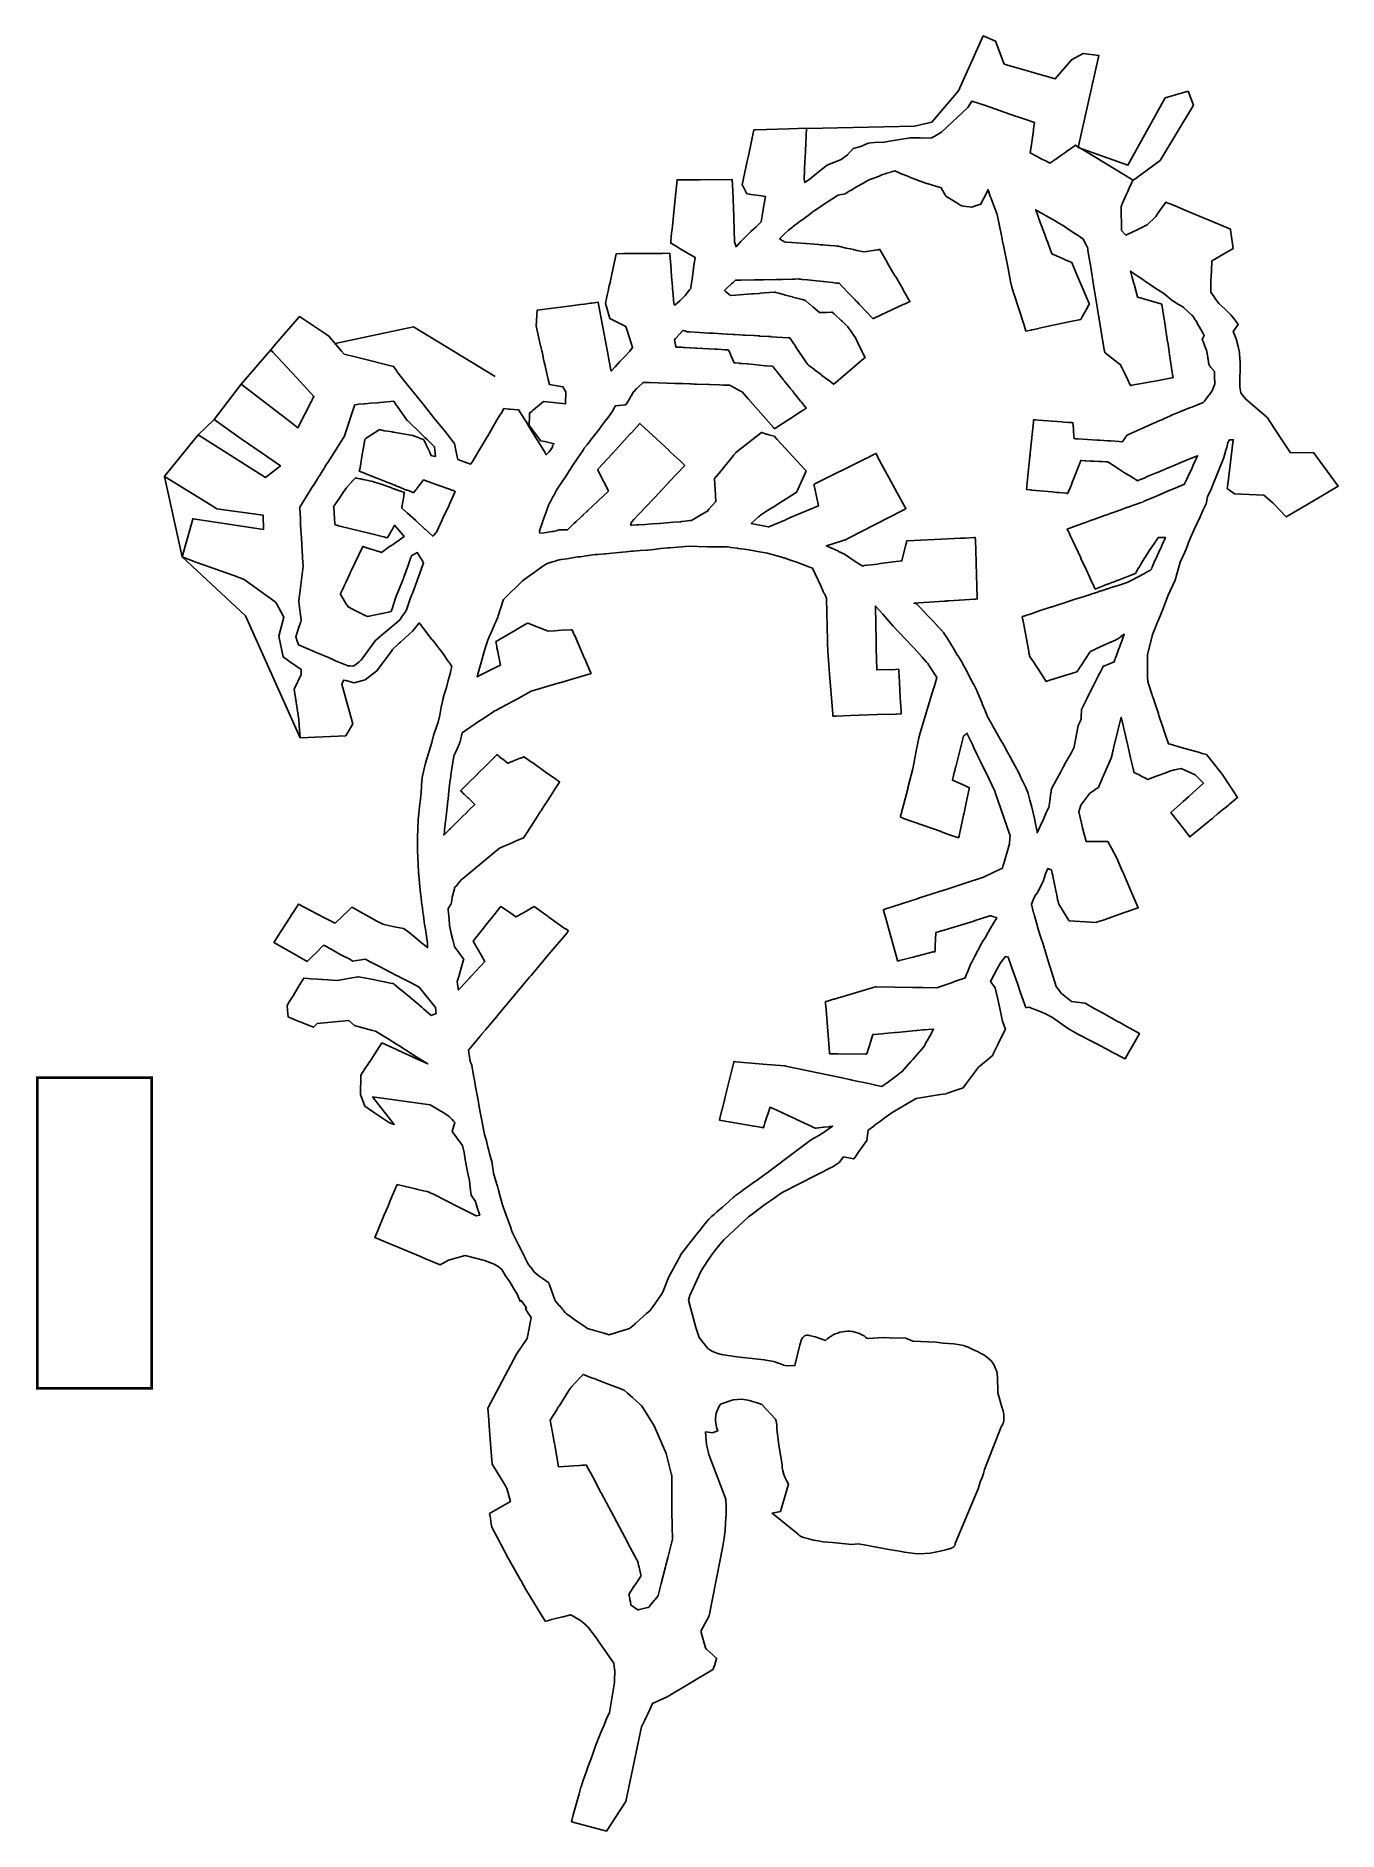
# Model space of a CAD drawing. Header units: feet. Extents: x 1130559 to 1140710, y 647902 to 649502.
# Drawn here: x 1132263 to 1133184, y 648091 to 649361 of the extents above; entities that cross this region are included whole.
import ezdxf
from ezdxf.lldxf.tags import DXFTag

# ---------------------------------------------------------------- set-up
doc = ezdxf.new("R2010")
doc.units = ezdxf.units.FT
doc.header["$MEASUREMENT"] = 0
doc.layers.add('C-LIMITS-DEMO', color=4, linetype='LIMITS OF DISTURBANCE')
doc.layers.add('G-TEXT-ST02', color=2, linetype='Continuous')
doc.styles.get("Standard").update_dxf_attribs({"font": 'arial.ttf'})
tags = doc.linetypes.add('LIMITS OF DISTURBANCE', pattern='A,1.5,-0.2,["LOD",Standard,S=0.08,R=0,X=-0.1,Y=-0.04],-0.2', length=1.9).pattern_tags.tags
tags[6] = DXFTag(74, 10)

msp = doc.modelspace()

# ---------------------------------------------------------------- linework, layer by layer
at = {"layer": 'C-LIMITS-DEMO', "ltscale": 0.8}
for points in [[(1132584, 648314.1), (1132583.8, 648315.4), (1132598.5, 648324), (1132595.9, 648333.1), (1132595.1, 648335.1), (1132585.6, 648350.3), (1132584.7, 648361.9), (1132583.8, 648374.2), (1132583, 648384.7), (1132582.6, 648390), (1132602.7, 648428.2), (1132610.4, 648439.3), (1132611.3, 648444.1), (1132612.2, 648448.9), (1132612.6, 648451.1), (1132612.7, 648451.4), (1132613.2, 648454.2), (1132612.7, 648454.9), (1132611.1, 648457.2), (1132609.1, 648460.2), (1132609.9, 648460.8), (1132609.1, 648462), (1132606.2, 648466.3), (1132605.4, 648465.7), (1132603.4, 648470.6), (1132600.7, 648475), (1132598.1, 648479.4), (1132595.1, 648483.6), (1132592.4, 648488.1), (1132589.8, 648490.2), (1132587, 648491.9), (1132580.1, 648494.6), (1132566.6, 648498), (1132554.6, 648494.8), (1132551, 648492.7), (1132549.6, 648492), (1132548.7, 648491.4), (1132538, 648495.9), (1132534.9, 648497.3), (1132516.7, 648504.9), (1132514.4, 648505.8), (1132502.6, 648510.8), (1132504.6, 648515.7), (1132509.3, 648526.8), (1132511.9, 648532.9), (1132513.3, 648536.3), (1132515.2, 648540.8), (1132518.4, 648548.2), (1132524.2, 648546.8), (1132530.4, 648545.4), (1132532.4, 648545), (1132533, 648544.8), (1132537.1, 648543.9), (1132539.7, 648543.3), (1132540.4, 648543.1), (1132542.1, 648542.3), (1132542.8, 648541.9), (1132543.6, 648541.6), (1132562, 648532.3), (1132565.2, 648530.7), (1132565.8, 648530.4), (1132568.1, 648529.2), (1132570.4, 648528.1), (1132571, 648527.8), (1132572.4, 648527.1), (1132574.3, 648526.1), (1132576.8, 648526.6), (1132575.3, 648531.3), (1132573.8, 648536.2), (1132570.8, 648540.7), (1132570, 648545.9), (1132569.5, 648551.1), (1132568.4, 648556.2), (1132567.9, 648558.6), (1132567.4, 648561.1), (1132566.4, 648566), (1132565.8, 648571), (1132564.6, 648575.9), (1132557.2, 648585.8), (1132559.2, 648592.1), (1132558.3, 648593.2), (1132557.4, 648594.3), (1132556.4, 648595.2), (1132555.3, 648596.2), (1132554.2, 648597.1), (1132553.1, 648597.9), (1132552.1, 648598.5), (1132541.8, 648604.6), (1132501, 648610.3), (1132516.3, 648590.8), (1132513, 648592), (1132501.7, 648599.6), (1132495.5, 648603.7), (1132492.5, 648612), (1132492.7, 648625.6), (1132495.6, 648630.1), (1132500.6, 648637.8), (1132503.8, 648642.7), (1132507.6, 648648.5), (1132517.9, 648643.8), (1132518.9, 648643.4), (1132522.3, 648641.8), (1132529.6, 648638.5), (1132531.6, 648637.6), (1132540, 648633.7), (1132532.3, 648638.5), (1132529.7, 648640.2), (1132524.2, 648643.6), (1132519.5, 648646.6), (1132517.9, 648647.6), (1132511.9, 648651.4), (1132503.1, 648656.9), (1132501, 648657.4), (1132491.6, 648659.9), (1132491.6, 648660), (1132488.1, 648660.9), (1132484.1, 648664.5), (1132461.7, 648662.2), (1132459.2, 648659.6), (1132457.3, 648660.4), (1132456.2, 648660.8), (1132453.2, 648662.1), (1132447.2, 648664.5), (1132443.3, 648666.1), (1132441.2, 648666.9), (1132440.8, 648671.7), (1132440.6, 648675.1), (1132442, 648677.5), (1132444.7, 648681.8), (1132449.1, 648689.1), (1132452.3, 648694.4), (1132455.4, 648694.1), (1132457.3, 648694), (1132462.1, 648693.7), (1132465.3, 648693.4), (1132465.7, 648693.4), (1132469.3, 648693.2), (1132472.1, 648693), (1132475.4, 648692.7), (1132477.4, 648693), (1132486.2, 648694.5), (1132491.1, 648695.4), (1132501.3, 648693.4), (1132504.5, 648692.7), (1132509.2, 648691.8), (1132511.6, 648691.3), (1132514.6, 648690.7), (1132515.9, 648690.5), (1132515.9, 648690.5), (1132516.6, 648690), (1132519.6, 648687.4), (1132524.4, 648683.3), (1132527.1, 648681.1), (1132536.1, 648673.5), (1132537.1, 648672.6), (1132542.5, 648668), (1132545.9, 648669.4), (1132545.4, 648673.5), (1132534, 648688.1), (1132528.3, 648691), (1132522.6, 648693.9), (1132521.6, 648694.4), (1132520.8, 648694.9), (1132519.1, 648695.7), (1132518.4, 648696.1), (1132512.9, 648698.9), (1132510.9, 648700), (1132505.5, 648702.8), (1132504.9, 648703.1), (1132502.1, 648704.5), (1132498.9, 648706.2), (1132495.9, 648707.7), (1132489.9, 648706.9), (1132489.7, 648706.9), (1132486.9, 648706.5), (1132485.8, 648707.2), (1132484.8, 648707.7), (1132478.6, 648711), (1132474.4, 648713.3), (1132466.9, 648717.4), (1132466.1, 648717.5), (1132461.2, 648712.6), (1132458.5, 648710), (1132457.8, 648709.3), (1132456.1, 648707.6), (1132454.6, 648706.1), (1132448.5, 648709.7), (1132447.3, 648710.4), (1132431.2, 648719.7), (1132433.3, 648723), (1132436.1, 648727.3), (1132442.6, 648737.5), (1132443.7, 648739.1), (1132445.3, 648741.6), (1132448.6, 648746.8), (1132456.7, 648742.6), (1132467.4, 648736.9), (1132474.5, 648733.3), (1132484.2, 648742.6), (1132486.4, 648744.6), (1132487.8, 648743.8), (1132492.1, 648741.3), (1132500.6, 648736.5), (1132503.5, 648734.9), (1132508.3, 648732.5), (1132509.4, 648732.3), (1132509.7, 648732.2), (1132511.8, 648731.8), (1132512.1, 648731.7), (1132516.4, 648730.8), (1132522.9, 648729.5), (1132523.3, 648729.4), (1132526.8, 648726.6), (1132530.8, 648723.3), (1132534.4, 648720.4), (1132539.9, 648716), (1132539.8, 648719.1), (1132539.1, 648724.1), (1132538.4, 648729.1), (1132537.8, 648732.6), (1132537.6, 648734), (1132536.9, 648738.9), (1132536.6, 648740.9), (1132536.6, 648741.1), (1132536.2, 648744), (1132536.2, 648744.2), (1132535.7, 648747.9), (1132535.6, 648749.1), (1132535.1, 648753.2), (1132535, 648754.2), (1132534.4, 648759.3), (1132533.9, 648764.4), (1132533.4, 648769.5), (1132533.2, 648774.7), (1132532.9, 648779.8), (1132532.7, 648785), (1132532.7, 648790.1), (1132532.7, 648794.5), (1132532.8, 648795.3), (1132532.9, 648799), (1132533, 648800.5), (1132533.3, 648805.6), (1132533.3, 648806.6), (1132533.7, 648810.7), (1132534.2, 648815.9), (1132534.8, 648821), (1132535.3, 648826.1), (1132535.5, 648829.3), (1132535.7, 648831.3), (1132536.1, 648836.5), (1132537.2, 648841.5), (1132538.5, 648846.5), (1132543, 648861.2), (1132544.2, 648866.1), (1132544.3, 648866.9), (1132547.3, 648875.6), (1132548.5, 648880.5), (1132549.4, 648886.2), (1132550.5, 648890.3), (1132550.8, 648891.7), (1132551.7, 648895.2), (1132553.2, 648900), (1132554.4, 648905), (1132555.9, 648909.8), (1132556.4, 648912.2), (1132557, 648915), (1132555.3, 648917.5), (1132554.9, 648918.1), (1132554.3, 648919.1), (1132553.4, 648920.5), (1132551.2, 648923.8), (1132544.8, 648931.9), (1132543.6, 648933.5), (1132543, 648934.2), (1132534.9, 648944.7), (1132534, 648945.8), (1132531.6, 648942.9), (1132530.1, 648941.1), (1132529.2, 648940), (1132527, 648938.1), (1132520.7, 648932.3), (1132519.7, 648931.5), (1132515.1, 648926.9), (1132514.3, 648925.8), (1132504, 648911.9), (1132495.7, 648905.6), (1132488, 648903.5), (1132482.1, 648905), (1132480.6, 648905.4), (1132479.2, 648902.7), (1132479.5, 648901.6), (1132486.9, 648874.3), (1132482, 648866), (1132465.9, 648865.2), (1132449.8, 648864.4), (1132449.1, 648873.1), (1132448.8, 648877.5), (1132445.6, 648898.9), (1132450.5, 648909.2), (1132450.4, 648912.9), (1132442.3, 648918.5), (1132437.7, 648921.7), (1132434.7, 648936.4), (1132438.2, 648949.8), (1132432.9, 648959.5), (1132432.1, 648960.8), (1132410.2, 648976.6), (1132402.8, 648979.3), (1132376, 648988.9), (1132366.2, 648992.5), (1132373.7, 649019.2), (1132373.8, 649019.5), (1132374.1, 649019.5), (1132386.6, 649017.6), (1132395.9, 649016.2), (1132423.8, 649012), (1132423.5, 649022.1), (1132394, 649026.1), (1132390.9, 649026.5), (1132390.1, 649027), (1132386.7, 649029.1), (1132353.8, 649049.4), (1132354.3, 649050.1), (1132377.6, 649078.9), (1132403.2, 649062.7), (1132413.7, 649056.1), (1132425.2, 649048.8), (1132435.8, 649056.9), (1132422.9, 649065.9), (1132408.1, 649076.2), (1132388.8, 649089.7), (1132407.9, 649114.9), (1132419, 649106.4), (1132443.4, 649087.7), (1132448.2, 649084), (1132457.7, 649102.7), (1132457.8, 649102.8), (1132457.8, 649102.8), (1132457.9, 649102.9), (1132458.3, 649103.9), (1132459.5, 649106.2), (1132447.4, 649119.2), (1132430.4, 649137.5), (1132428.9, 649139.1), (1132432.4, 649143.1), (1132449.2, 649162.7), (1132468.4, 649149.9), (1132470.1, 649148.8), (1132479.1, 649138.1), (1132480.9, 649136.1), (1132490.5, 649133.7), (1132515.8, 649127.4), (1132515.9, 649127.3), (1132516.1, 649127), (1132517.8, 649124.6), (1132518, 649124.3), (1132519.8, 649121.7), (1132524.6, 649115.7), (1132536.7, 649100.7), (1132544.4, 649091.1), (1132548.9, 649085.5), (1132551.6, 649082.2), (1132558.8, 649073.1), (1132558.9, 649072.9), (1132560.9, 649063.5), (1132561.4, 649061.5), (1132570.2, 649058.1), (1132571.5, 649059.7), (1132571.7, 649060), (1132582, 649077.5), (1132582.1, 649077.5), (1132582.2, 649077.8), (1132589.2, 649089.7), (1132591.1, 649092.8), (1132591.9, 649094.1), (1132593.9, 649097.5), (1132597.3, 649097.2), (1132598.2, 649097.1), (1132603.9, 649096.6), (1132604.5, 649096.5), (1132606, 649094), (1132607.8, 649091.2), (1132608.1, 649090.6), (1132609.6, 649088.3), (1132611.3, 649085.4), (1132615.9, 649077.9), (1132617.4, 649075.5), (1132622.8, 649066.7), (1132623.9, 649064.8), (1132625.9, 649066.9), (1132628.2, 649070.2), (1132628.4, 649071.3), (1132629.4, 649072.7), (1132622.8, 649074.2), (1132619.8, 649074.8), (1132619, 649075.9), (1132616.2, 649079.6), (1132611.9, 649085.4), (1132611.8, 649085.4), (1132612, 649092.6), (1132612, 649094.3), (1132613.8, 649095.8), (1132614.1, 649096), (1132614.1, 649096.1), (1132614.9, 649096.7), (1132622, 649102.6), (1132624.2, 649102.3), (1132637.6, 649100.8), (1132637.7, 649109.3), (1132637.2, 649110.1), (1132635.7, 649113), (1132626.2, 649114.5), (1132625.3, 649118.2), (1132624.3, 649122.4), (1132622.9, 649128.7), (1132622.5, 649130.4), (1132622.4, 649130.5), (1132622, 649132.5), (1132621.1, 649136.6), (1132620.9, 649137.6), (1132620.7, 649138.5), (1132620.5, 649139.3), (1132620, 649141.6), (1132620, 649141.7), (1132619.9, 649142), (1132616.8, 649156), (1132617.5, 649167.2), (1132628.5, 649168.6), (1132641.5, 649170.3), (1132648.2, 649171.2), (1132651, 649171.5), (1132653.7, 649171.9), (1132655, 649172.1), (1132656, 649172.2), (1132657.7, 649172.4), (1132660.6, 649172.8), (1132660.7, 649172.6), (1132663.2, 649159), (1132667.1, 649137.8), (1132668.3, 649131.2), (1132669.3, 649126.2), (1132669.7, 649124.1), (1132672.7, 649127), (1132676, 649130.8), (1132679.4, 649134.5), (1132682.9, 649138.2), (1132685, 649140.8), (1132684.2, 649143.1), (1132681.3, 649152.2), (1132681.1, 649152.9), (1132680.2, 649155.6), (1132668.9, 649161.4), (1132666.4, 649169.6), (1132665.7, 649171.9), (1132667, 649177.9), (1132667.2, 649178.7), (1132667.6, 649180.6), (1132667.9, 649182.1), (1132668.5, 649184.5), (1132669, 649186.8), (1132670, 649191.4), (1132673.4, 649207.1), (1132678.8, 649207.2), (1132686.4, 649207.2), (1132688.2, 649207.3), (1132690.1, 649207.3), (1132694.3, 649207.3), (1132698.6, 649207.4), (1132705.3, 649207.4), (1132705.8, 649207.4), (1132711.2, 649207.5), (1132711.3, 649206.9), (1132711.4, 649205.9), (1132711.5, 649203.7), (1132711.9, 649199.3), (1132712.2, 649195.3), (1132712.6, 649191), (1132713.1, 649183.9), (1132713.3, 649182.2), (1132713.3, 649182.1), (1132713.4, 649181), (1132713.6, 649178.4), (1132714.2, 649171.4), (1132714.8, 649170.7), (1132718.5, 649174.1), (1132722.1, 649177.5), (1132725.2, 649181.5), (1132726.1, 649182.5), (1132726.2, 649183.7), (1132727, 649189.2), (1132728, 649196.5), (1132728.1, 649196.9), (1132728.1, 649197.1), (1132729.2, 649204.5), (1132723.1, 649208), (1132718.6, 649210.7), (1132715.7, 649212.4), (1132714.1, 649213.4), (1132711.9, 649214.6), (1132712, 649216), (1132712.3, 649218.8), (1132712.6, 649221.9), (1132712.7, 649222.8), (1132713.1, 649226.7), (1132714.6, 649241.5), (1132716.5, 649259.5), (1132732.4, 649259.5), (1132755.5, 649259.6), (1132755.8, 649251.6), (1132756.5, 649233.4), (1132756.5, 649232.5), (1132756.5, 649231.8), (1132756.8, 649224.5), (1132756.8, 649224.4), (1132756.9, 649222.7), (1132757.1, 649217.5), (1132757.1, 649216.3), (1132757.1, 649215.6), (1132758.2, 649212.1), (1132761.5, 649215.9), (1132765, 649219.4), (1132768.6, 649222.9), (1132772.3, 649226.3), (1132775.9, 649229.8), (1132777.1, 649236.7), (1132777.4, 649238.4), (1132778.1, 649242.7), (1132778.9, 649247.6), (1132774.4, 649248.3), (1132770.5, 649248.9), (1132765.9, 649249.6), (1132762.9, 649255.3), (1132762.6, 649256), (1132766.1, 649272.6), (1132766.9, 649276.5), (1132770.8, 649294.8), (1132771.7, 649294.9), (1132795.6, 649295.6), (1132807.9, 649296), (1132807, 649274.7), (1132806.9, 649272.8), (1132806.4, 649260), (1132806.9, 649257.5), (1132810.9, 649260.4), (1132814.8, 649263.6), (1132818.7, 649266.7), (1132822.7, 649269.8), (1132832.6, 649273.8), (1132837, 649277.2), (1132841, 649281.6), (1132846.5, 649283.1), (1132851.7, 649285.3), (1132856.2, 649285.9), (1132863, 649286.2), (1132866.7, 649286.8), (1132881.3, 649289.2), (1132882.8, 649289.2), (1132883.2, 649289.2), (1132883.8, 649289.2), (1132885.6, 649289.1), (1132888.5, 649289.1), (1132896.2, 649288.9), (1132896.5, 649289.1), (1132898.8, 649290.4), (1132903.5, 649293.2), (1132922.2, 649310.7), (1132924.9, 649315.2), (1132933.9, 649312.2), (1132955.9, 649304.6), (1132958.2, 649303.8), (1132964.6, 649301.6), (1132967.9, 649300.5), (1132969.4, 649300), (1132968.9, 649296.9), (1132968.7, 649295.5), (1132968.7, 649295.5), (1132968.7, 649295), (1132968.6, 649294.3), (1132967.8, 649289.3), (1132967.1, 649284.5), (1132966.3, 649278.5), (1132970.7, 649276.2), (1132971.2, 649275.9), (1132972, 649275.5), (1132975, 649273.9), (1132976.2, 649273.3), (1132977.3, 649272.8), (1132980.2, 649271.2), (1132983.6, 649273.6), (1132988.6, 649277.2), (1132990.7, 649278.6), (1132992.8, 649280.1), (1132993.8, 649280.8), (1132998.3, 649284), (1132999.1, 649283.5), (1132999.3, 649283.4), (1133007.3, 649278.5), (1133037.9, 649259.9), (1133038.8, 649259.3), (1133038.6, 649258.7), (1133037.2, 649255.5), (1133037.1, 649255.3), (1133036.3, 649253.6), (1133035.6, 649251.8), (1133035.3, 649251.1), (1133034.5, 649249.4), (1133031.4, 649242.4), (1133030.6, 649240.5), (1133030.9, 649223.5), (1133033.3, 649221), (1133034, 649220.3), (1133034.5, 649220.6), (1133042.8, 649224.6), (1133043.8, 649225.1), (1133049.1, 649227.7), (1133054.5, 649232.9), (1133055.1, 649233.6), (1133056.4, 649235.4), (1133059.2, 649239.4), (1133060.1, 649240.5), (1133060.6, 649241.2), (1133062.3, 649243.7), (1133064.4, 649242.8), (1133065.5, 649242.4), (1133065.7, 649242.3), (1133068.8, 649241), (1133070.9, 649240.1), (1133078, 649237.1), (1133086.5, 649233.6), (1133096.1, 649229.5), (1133101.9, 649227.1), (1133108, 649224.6), (1133108.1, 649224), (1133109.8, 649210.9), (1133097, 649203.3), (1133094.7, 649202), (1133094.5, 649194.7), (1133094.2, 649188), (1133094, 649181.4), (1133094, 649179.9), (1133096.4, 649176.6), (1133097.2, 649175.4), (1133099.8, 649172), (1133104.1, 649168.1), (1133108.2, 649163.8), (1133111.9, 649159.1), (1133113.4, 649157.1), (1133109.8, 649152.1), (1133111.9, 649146.8), (1133113.5, 649141.5), (1133114.3, 649137.2), (1133114.4, 649135.9), (1133114.8, 649130.3), (1133114.8, 649124.8), (1133114.6, 649119.2), (1133114.7, 649112.9), (1133115.4, 649108.6), (1133116.7, 649106.9), (1133118.8, 649104.2), (1133126.8, 649097.4), (1133133.8, 649091.4), (1133134.2, 649090.9), (1133135.8, 649088.5), (1133144.4, 649075.5), (1133150.5, 649066.3), (1133166.7, 649066.4), (1133171.2, 649060.2), (1133184.1, 649042.6), (1133166.7, 649032.3), (1133163.8, 649030.6), (1133163.2, 649030.2), (1133159.9, 649028.2), (1133147.5, 649020.9), (1133138.1, 649030.6), (1133137.9, 649030.8), (1133131.7, 649036.2), (1133110.8, 649037.3), (1133107.4, 649039.7), (1133106.7, 649040.2), (1133105.9, 649040.8), (1133105.7, 649040.9), (1133106.1, 649043.7), (1133110, 649075.5), (1133108.1, 649075.5), (1133107.4, 649075.5), (1133106.1, 649073.5), (1133105.3, 649070), (1133104.8, 649068.2), (1133103.3, 649063), (1133102, 649059.8), (1133101.3, 649058.1), (1133099.5, 649053.5), (1133097.6, 649048.8), (1133095.8, 649044.2), (1133094, 649039.7), (1133093.9, 649039.6), (1133091.7, 649035.1), (1133090.9, 649030), (1133088.5, 649025.5), (1133086.5, 649021), (1133084.4, 649016.4), (1133082.3, 649011.9), (1133080.2, 649007.3), (1133078.2, 649002.8), (1133077.5, 649000.6), (1133076.6, 648998), (1133075.8, 648996), (1133072.5, 648988.9), (1133068.8, 648976), (1133063.9, 648965.4), (1133060.4, 648956), (1133058.4, 648951.4), (1133056.5, 648946.8), (1133055.9, 648945.4), (1133054.6, 648942.2), (1133052.7, 648937.6), (1133049.2, 648923.2), (1133049.2, 648919.2), (1133049.3, 648913.5), (1133049.3, 648911), (1133049.3, 648909.3), (1133049.3, 648908.2), (1133049.3, 648907.5), (1133049.4, 648904.4), (1133050.1, 648902.1), (1133052.6, 648894.7), (1133052.9, 648893.8), (1133053.3, 648892.8), (1133055.6, 648885.8), (1133057, 648881.6), (1133057, 648881.5), (1133057.4, 648880.4), (1133059.7, 648873.4), (1133060.6, 648870.8), (1133060.9, 648869.8), (1133061.6, 648867.8), (1133064.1, 648860.2), (1133065.2, 648859.9), (1133073, 648857.7), (1133079.2, 648856), (1133085.4, 648854.3), (1133088, 648853.5), (1133091, 648852.7), (1133095.7, 648846.7), (1133100.1, 648841.1), (1133102, 648838.8), (1133107, 648831.3), (1133110.4, 648826.2), (1133113, 648822.3), (1133107.2, 648817.5), (1133107.1, 648817.4), (1133106.5, 648816.9), (1133104, 648814.8), (1133103.6, 648814.5), (1133098.9, 648810.6), (1133096, 648808.2), (1133095.2, 648807.5), (1133093, 648805.7), (1133092.8, 648805.5), (1133092.1, 648805), (1133079.2, 648794.3), (1133071.2, 648804.7), (1133070, 648806.3), (1133066.5, 648810.7), (1133065.8, 648811.6), (1133072.1, 648817.2), (1133074.5, 648819.4), (1133078.3, 648822.8), (1133078.7, 648823.2), (1133078.8, 648823.3), (1133079, 648823.4), (1133088.8, 648832.3), (1133085.5, 648835.6), (1133084.3, 648836.8), (1133083, 648838.2), (1133073.2, 648842.7), (1133068.3, 648841.8), (1133064.8, 648840.8), (1133062.2, 648839.8), (1133056.9, 648837.8), (1133051.2, 648835.6), (1133049.6, 648835), (1133046.8, 648836.4), (1133045.8, 648836.9), (1133045.2, 648837.2), (1133043.3, 648838.2), (1133040.9, 648839.4), (1133039.7, 648840), (1133039.6, 648840.5), (1133039.1, 648842.9), (1133039, 648843), (1133038.9, 648843.7), (1133037.3, 648850.4), (1133035.3, 648859.1), (1133034.1, 648864.1), (1133031.1, 648877.2), (1133030.7, 648879.1), (1133028.6, 648870.7), (1133025.5, 648858.2), (1133025.2, 648857), (1133024.9, 648855.9), (1133024.7, 648855.3), (1133024.4, 648853.7), (1133023.5, 648850.1), (1133018.3, 648838.2), (1133017.3, 648835.7), (1133017.1, 648835.4), (1133016.3, 648833.4), (1133015.5, 648831.7), (1133015.1, 648830.7), (1133014.5, 648829.4), (1133013.8, 648828.9), (1133013.3, 648828.6), (1133011, 648827), (1133008.4, 648825.3), (1133002, 648816.8), (1133000.6, 648812), (1133002.6, 648804.1), (1133003.4, 648800.8), (1133005.9, 648791), (1133007.8, 648791), (1133021.2, 648791), (1133023.7, 648786.4), (1133027.5, 648779.3), (1133030.7, 648771.9), (1133032.2, 648768.5), (1133037.5, 648756.2), (1133042.7, 648744.2), (1133032.3, 648740.5), (1133017.9, 648735.5), (1133014, 648734.2), (1133012.7, 648733.7), (1132994.1, 648735), (1132993.8, 648735), (1132993.6, 648735.3), (1132986.3, 648747.3), (1132986.2, 648747.8), (1132986.1, 648748.6), (1132985.7, 648750.1), (1132985.1, 648753.4), (1132984.5, 648756.2), (1132984.4, 648756.4), (1132984, 648758.5), (1132983.2, 648762.2), (1132982.6, 648765.4), (1132982.2, 648767.2), (1132981.9, 648768.5), (1132981.7, 648769.7), (1132981.4, 648771), (1132980.4, 648771.4), (1132978.7, 648772.1), (1132977.2, 648768.3), (1132975.7, 648763.5), (1132973.5, 648759), (1132971.3, 648754.5), (1132969.9, 648752.8), (1132968.7, 648750.2), (1132967.1, 648746.8), (1132968.7, 648740.7), (1132968.8, 648740.4), (1132969.4, 648738.4), (1132971.2, 648731.9), (1132971.4, 648730.8), (1132972.9, 648726.1), (1132974.1, 648722.4), (1132975.1, 648719.1), (1132978.1, 648709.6), (1132979.5, 648705.1), (1132980, 648703.3), (1132980.1, 648703), (1132980.2, 648702.9), (1132980.2, 648702.8), (1132981.6, 648698.4), (1132984.7, 648688.5), (1132988.5, 648683.6), (1132995.4, 648677.8), (1133003.1, 648676.9), (1133003.3, 648676.9), (1133003.4, 648676.9), (1133005.1, 648676.7), (1133011.5, 648673), (1133017.8, 648669.5), (1133022, 648667.2), (1133024, 648666.1), (1133028.1, 648663.8), (1133028.8, 648663.4), (1133030.6, 648662.4), (1133031.3, 648662), (1133034.2, 648660.4), (1133043.5, 648655.2), (1133041.2, 648651), (1133038.4, 648646), (1133036.4, 648642.4), (1133033.5, 648637.3), (1133023.9, 648642.3), (1133021.5, 648643.6), (1133020.1, 648644.3), (1133012.5, 648648.3), (1133012.3, 648648.4), (1133010.2, 648649.5), (1133000.5, 648654.6), (1132993.8, 648658.2), (1132993.4, 648658.5), (1132982.1, 648666.6), (1132977.6, 648668.8), (1132974.4, 648670.3), (1132972.6, 648671.1), (1132965.2, 648673.9), (1132963.2, 648673.4), (1132963.1, 648673.6), (1132962.2, 648676.3), (1132959.4, 648684.1), (1132957.2, 648690.6), (1132954.3, 648699.1), (1132953.3, 648701.7), (1132950.7, 648709.3), (1132948.7, 648709.6), (1132945.3, 648705.3), (1132942.9, 648700.9), (1132940.6, 648696.5), (1132938.2, 648692.1), (1132941.5, 648687.6), (1132943.3, 648679.4), (1132944.5, 648674.1), (1132946.7, 648663.9), (1132947.3, 648662.1), (1132947.9, 648660.6), (1132948.7, 648658.3), (1132946.3, 648653.4), (1132943.6, 648648), (1132941.7, 648644.1), (1132940.6, 648641.7), (1132940, 648640.5), (1132939.9, 648640.2), (1132939.5, 648639.5), (1132939.4, 648639.3), (1132935, 648635.7), (1132929.8, 648631.3), (1132921.3, 648620.1), (1132918.9, 648616.7), (1132912.4, 648614.5), (1132907.1, 648612.7), (1132907, 648612.6), (1132902.9, 648612), (1132901.2, 648611.7), (1132885.5, 648609.1), (1132883.4, 648608.1), (1132882.3, 648607.4), (1132870.3, 648600.3), (1132867.9, 648598.7), (1132867.7, 648598.6), (1132863.6, 648595.7), (1132859.6, 648592.7), (1132856.1, 648590.2), (1132855.6, 648589.7), (1132851.6, 648586.7), (1132850.6, 648579.5), (1132844.5, 648570.9), (1132842.8, 648568.3), (1132841.6, 648566.4), (1132834.2, 648568), (1132831, 648564), (1132826.9, 648561.1), (1132790.8, 648542.7), (1132786.8, 648539.8), (1132782.7, 648536.9), (1132780.6, 648535.5), (1132778.6, 648534.1), (1132774.5, 648531.1), (1132770.5, 648528.1), (1132767, 648525.4), (1132749.6, 648509.2), (1132746.5, 648505.7), (1132743.6, 648502), (1132740.9, 648498.3), (1132738.3, 648494.5), (1132735.7, 648490.6), (1132733.9, 648487.9), (1132733.2, 648486.7), (1132725.5, 648469.7), (1132724.4, 648466.5), (1132729.7, 648447.1), (1132732.1, 648440.1), (1132738.2, 648432.3), (1132740.4, 648430.8), (1132742.7, 648429.6), (1132745.2, 648428.6), (1132747.8, 648428), (1132749.3, 648427.7), (1132758.6, 648426.4), (1132778.1, 648424.3), (1132781.9, 648423.6), (1132783.8, 648423.2), (1132785.7, 648422.7), (1132787.6, 648422), (1132789.5, 648421.3), (1132791.8, 648420.5), (1132794.2, 648419.9), (1132799.8, 648420.2), (1132803.4, 648434.8), (1132804.5, 648438.6), (1132804.9, 648439.4), (1132805.4, 648440.1), (1132806, 648440.7), (1132806.7, 648441.1), (1132807.4, 648441.4), (1132808.3, 648441.6), (1132809.1, 648441.6), (1132809.9, 648441.5), (1132814.1, 648440.4), (1132818.9, 648438.8), (1132821.5, 648438), (1132822.7, 648439.1), (1132824, 648440.1), (1132825.4, 648441), (1132826.8, 648441.8), (1132828.4, 648442.6), (1132830.1, 648443.2), (1132831.7, 648443.7), (1132833.5, 648444.1), (1132835.2, 648444.3), (1132837, 648444.4), (1132838.7, 648444.4), (1132840.5, 648444.2), (1132842.2, 648443.9), (1132843.9, 648443.4), (1132845.6, 648442.8), (1132847.2, 648442), (1132848.7, 648441.1), (1132850.1, 648440.1), (1132851.1, 648439.3), (1132862.4, 648440), (1132866.6, 648439.7), (1132878.4, 648439.6), (1132883.2, 648437.4), (1132894.5, 648436.9), (1132894.6, 648436.9), (1132899.7, 648436.7), (1132904.8, 648436), (1132908.4, 648435.8), (1132911.9, 648435.5), (1132915.4, 648435), (1132919, 648434.4), (1132922.4, 648433.1), (1132925.7, 648431.6), (1132929, 648430), (1132932.2, 648428.3), (1132932.9, 648427.9), (1132935.1, 648426.6), (1132937.1, 648425), (1132938.8, 648423.2), (1132940.2, 648421.1), (1132941, 648419.9), (1132941.6, 648418.5), (1132942.2, 648417.2), (1132942.6, 648415.8), (1132942.8, 648414.6), (1132943, 648413.5), (1132943.1, 648412.4), (1132943.4, 648400.9), (1132946.4, 648390), (1132946.8, 648389), (1132947.1, 648387.9), (1132947.4, 648386.8), (1132947.6, 648385.7), (1132947.7, 648384.6), (1132947.7, 648383.5), (1132947.7, 648382.4), (1132947.6, 648381.3), (1132947.4, 648380.2), (1132947.1, 648379.1), (1132946.5, 648378), (1132945.8, 648376.9), (1132934, 648346.7), (1132933.2, 648343.8), (1132932.3, 648341), (1132931, 648338.4), (1132929.5, 648332.9), (1132913.3, 648294.3), (1132913.3, 648294), (1132913.2, 648293.8), (1132913.2, 648293.5), (1132913.1, 648293.3), (1132913, 648293.1), (1132912.9, 648292.8), (1132912.8, 648292.6), (1132912.6, 648292.4), (1132912.5, 648292.2), (1132912.3, 648292), (1132912.1, 648291.8), (1132911.9, 648291.7), (1132911.7, 648291.5), (1132911.5, 648291.4), (1132911.3, 648291.3), (1132911.1, 648291.2), (1132910.8, 648291.1), (1132910.6, 648291), (1132906.6, 648289.7), (1132902.5, 648288.7), (1132899, 648288), (1132895.4, 648287.4), (1132891.8, 648287.1), (1132888.1, 648287), (1132884.5, 648287.2), (1132880.9, 648287.5), (1132877.3, 648288), (1132873.7, 648288.7), (1132866.3, 648290), (1132848.7, 648293.3), (1132844.6, 648293.9), (1132840.1, 648293.4), (1132826.5, 648295), (1132823.1, 648295.2), (1132819.7, 648295.5), (1132816.3, 648296), (1132813, 648296.6), (1132809.7, 648297.4), (1132805.9, 648298.4), (1132805.5, 648298.6), (1132805, 648298.7), (1132804.6, 648298.9), (1132804.1, 648299.1), (1132803.7, 648299.4), (1132803.2, 648299.7), (1132802.8, 648300), (1132802.4, 648300.4), (1132802, 648300.8), (1132783.7, 648315.6), (1132789.6, 648316.9), (1132795.3, 648336.1), (1132794, 648338.3), (1132792.9, 648340.7), (1132792, 648343.1), (1132791.3, 648345.6), (1132790.8, 648348.1), (1132790.7, 648349.7), (1132788.4, 648364), (1132787, 648375.2), (1132787, 648376.6), (1132787, 648378), (1132786.8, 648379.5), (1132786.5, 648380.9), (1132786.1, 648382.3), (1132776.5, 648392.7), (1132774.5, 648393.4), (1132772.5, 648394), (1132770.4, 648394.5), (1132767.7, 648395.4), (1132765, 648396), (1132762.1, 648396.3), (1132759.1, 648396.2), (1132756.1, 648395.9), (1132747.1, 648392.9), (1132746.2, 648391.4), (1132745.4, 648389.8), (1132744.7, 648388.2), (1132744.2, 648386.5), (1132743.9, 648384.8), (1132743.7, 648383), (1132743.7, 648381.2), (1132743.8, 648379.5), (1132744, 648378), (1132744.3, 648376.6), (1132744.7, 648375.2), (1132745.2, 648373.9), (1132742, 648372.8), (1132742, 648372.6), (1132736.6, 648373.2), (1132737.3, 648364.2), (1132737.7, 648362.4), (1132738.8, 648357.2), (1132751, 648325.6), (1132751.2, 648320.1), (1132751.1, 648315), (1132751.1, 648314.5), (1132750.8, 648309), (1132750.4, 648303.4), (1132749.8, 648297.9), (1132748.9, 648292.4), (1132739.2, 648243.1), (1132734.4, 648234.3), (1132733.5, 648232.6), (1132733.4, 648231.1), (1132736.5, 648220.4), (1132737.3, 648219.3), (1132744.5, 648212.7), (1132744.4, 648212.7), (1132742.8, 648207.7), (1132742.7, 648207.4), (1132742.3, 648206.1), (1132742.1, 648205.3), (1132709.5, 648185.7), (1132699, 648181), (1132697.1, 648176.7), (1132695.5, 648173.2), (1132693.3, 648168.8), (1132691.2, 648164.4), (1132680.1, 648111.7), (1132666.4, 648090.6), (1132664.9, 648091), (1132653.3, 648094.1), (1132641.8, 648097.2), (1132641.7, 648097.3), (1132643, 648102.2), (1132644.3, 648107.2), (1132645.7, 648112.1), (1132647.1, 648117), (1132648.4, 648121.7), (1132648.5, 648121.9), (1132650.1, 648126.8), (1132651.8, 648131.7), (1132653.5, 648136.5), (1132655.3, 648141.3), (1132657, 648146), (1132657, 648146.1), (1132658.8, 648151), (1132660.5, 648155.8), (1132662.4, 648160.5), (1132664.5, 648165.2), (1132666.5, 648170), (1132668.6, 648174.6), (1132672.1, 648195.7), (1132672.1, 648196), (1132672.2, 648197.4), (1132672.4, 648203.8), (1132672, 648207.2), (1132671.8, 648209.6), (1132660.7, 648225.3), (1132659.5, 648227.1), (1132653.2, 648235.2), (1132652.6, 648235.8), (1132652, 648236.3), (1132648.1, 648239.8), (1132642.8, 648242.8), (1132642.6, 648242.9), (1132642.5, 648242.9), (1132641, 648243.8), (1132635.8, 648242.4), (1132634.7, 648242.1), (1132634.4, 648242), (1132627.5, 648240.3), (1132624.7, 648239.5), (1132623.3, 648239.2), (1132623.2, 648239.1), (1132623.1, 648239.1), (1132623.1, 648239.1), (1132623, 648239.2), (1132609.5, 648261.7), (1132606.1, 648267.8), (1132606, 648267.9), (1132596.8, 648284.2), (1132589.4, 648298.1), (1132585.3, 648305.7), (1132585, 648308.2), (1132584.7, 648309.9), (1132584.1, 648313.7), (1132584.1, 648314)], [(1132619, 649010.6), (1132619.4, 649009.3), (1132622.5, 649009.7), (1132627.7, 649010.5), (1132629, 649010.6), (1132630.9, 649011.1), (1132631.5, 649011.3), (1132631.5, 649011.3), (1132632.7, 649011.6), (1132632.8, 649011.6), (1132635.4, 649011.7), (1132638.9, 649011.7), (1132643.5, 649016.1), (1132644.8, 649017.3), (1132644.8, 649017.3), (1132647.8, 649020.1), (1132647.9, 649020.2), (1132648.5, 649020.8), (1132649, 649021.3), (1132649.2, 649021.5), (1132649.4, 649021.6), (1132649.8, 649022), (1132650.1, 649022.3), (1132652.5, 649024.6), (1132652.8, 649024.8), (1132653.1, 649025.1), (1132656.7, 649028.5), (1132667.9, 649039.1), (1132664.5, 649045.9), (1132664.4, 649046), (1132664, 649046.8), (1132664, 649046.9), (1132660.6, 649053.6), (1132660.6, 649053.6), (1132660.5, 649053.7), (1132660.5, 649053.9), (1132660.4, 649053.9), (1132660.4, 649054.1), (1132660.2, 649054.3), (1132660.3, 649054.4), (1132660.5, 649054.6), (1132660.7, 649054.8), (1132670.4, 649065.5), (1132670.5, 649065.6), (1132670.6, 649065.7), (1132670.7, 649065.8), (1132670.8, 649065.9), (1132670.9, 649066), (1132683.3, 649079.6), (1132683.4, 649079.8), (1132683.6, 649079.9), (1132683.7, 649080), (1132684.1, 649080.4), (1132690, 649087), (1132690.1, 649087), (1132690.3, 649086.8), (1132690.3, 649086.8), (1132690.5, 649086.6), (1132690.6, 649086.5), (1132693.3, 649084), (1132693.3, 649084), (1132693.3, 649084), (1132710.5, 649068), (1132710.5, 649068), (1132710.5, 649068), (1132710.5, 649067.9), (1132710.5, 649067.9), (1132710.6, 649067.9), (1132710.6, 649067.9), (1132711.8, 649066.8), (1132713.9, 649064.7), (1132714, 649064.7), (1132714.6, 649064.2), (1132718.5, 649060.5), (1132721.8, 649057.4), (1132721.9, 649057.3), (1132721.7, 649057.1), (1132721.7, 649057.1), (1132721.7, 649057.1), (1132721.6, 649057), (1132711.1, 649045.9), (1132710.9, 649045.6), (1132710.8, 649045.5), (1132710.6, 649045.3), (1132710.5, 649045.2), (1132710.5, 649045.2), (1132704.8, 649039.1), (1132704.7, 649039), (1132704.6, 649038.9), (1132704.5, 649038.7), (1132689.8, 649023.2), (1132689.7, 649023.1), (1132689.6, 649023), (1132689.3, 649022.7), (1132685.9, 649019), (1132684.1, 649017.1), (1132684.1, 649017), (1132683.8, 649016), (1132683.6, 649014.8), (1132684, 649014.9), (1132684.1, 649014.9), (1132688.3, 649015.2), (1132688.3, 649015.2), (1132688.8, 649015.2), (1132689.1, 649015.2), (1132689.1, 649015.2), (1132693.9, 649015.6), (1132693.9, 649015.6), (1132698.8, 649015.9), (1132698.8, 649015.9), (1132703.7, 649016.3), (1132704.1, 649016.3), (1132704.1, 649016.3), (1132709, 649016.7), (1132709, 649016.7), (1132713.9, 649017.1), (1132713.9, 649017.1), (1132718.8, 649017.4), (1132718.9, 649017.4), (1132718.9, 649017.4), (1132719.5, 649017.5), (1132721.9, 649017.8), (1132721.9, 649017.8), (1132723.8, 649018), (1132723.8, 649018), (1132725.5, 649018.2), (1132726.6, 649018.3), (1132732.6, 649021.9), (1132734.9, 649023.3), (1132737.9, 649025), (1132737.9, 649025), (1132737.9, 649025), (1132739, 649026.3), (1132743.6, 649031.6), (1132743.8, 649031.9), (1132743.8, 649032.6), (1132743.6, 649035), (1132743.6, 649035.1), (1132743.6, 649036.5), (1132743.6, 649036.5), (1132743, 649047.5), (1132743, 649047.7), (1132743, 649047.7), (1132743, 649048.1), (1132745.9, 649051.6), (1132746, 649051.7), (1132746, 649051.7), (1132746.1, 649051.9), (1132746.1, 649051.9), (1132746.1, 649051.9), (1132756.4, 649064.4), (1132756.5, 649064.6), (1132756.6, 649064.7), (1132756.6, 649064.7), (1132757.5, 649065.7), (1132757.6, 649065.9), (1132757.7, 649066), (1132757.9, 649066.1), (1132758.1, 649066.4), (1132776.1, 649080.5), (1132776.2, 649080.6), (1132776.3, 649080.6), (1132777.5, 649080.2), (1132781.4, 649079), (1132784.2, 649078.2), (1132784.2, 649078.2), (1132785.3, 649077.9), (1132786.4, 649076.6), (1132786.6, 649076.4), (1132786.9, 649076.1), (1132787.3, 649075.7), (1132801.2, 649060.6), (1132801.5, 649060.3), (1132801.5, 649060.2), (1132806.7, 649054.6), (1132807.7, 649053.5), (1132807.5, 649053), (1132807.2, 649052.3), (1132801.8, 649040.2), (1132801.4, 649039.3), (1132801, 649038.3), (1132799.9, 649037.7), (1132787.3, 649029.6), (1132784.2, 649027.6), (1132783.5, 649027.2), (1132780.5, 649025.3), (1132775.4, 649022), (1132775, 649021.7), (1132774.8, 649021.5), (1132774, 649020.8), (1132768.9, 649016.2), (1132771.1, 649015.8), (1132771.1, 649015.8), (1132776.1, 649014.8), (1132776.1, 649014.8), (1132780.9, 649013.8), (1132781, 649013.8), (1132781, 649013.8), (1132781.2, 649013.9), (1132781.3, 649013.9), (1132781.3, 649013.9), (1132793.3, 649018.9), (1132793.9, 649019.2), (1132795.8, 649020), (1132796, 649020.1), (1132796, 649020.1), (1132816.4, 649028.6), (1132816.2, 649029.6), (1132816.2, 649029.8), (1132813.4, 649043), (1132813.2, 649043.9), (1132813.7, 649044.2), (1132813.8, 649044.2), (1132849.4, 649061.9), (1132849.7, 649062.1), (1132850.3, 649062.3), (1132855.1, 649064.7), (1132856, 649065.2), (1132856.5, 649065.5), (1132856.6, 649065.5), (1132857.1, 649065.8), (1132857.2, 649065.6), (1132858.2, 649063.8), (1132858.3, 649063.5), (1132858.3, 649063.5), (1132877.6, 649028.1), (1132877.6, 649028.1), (1132877.6, 649028), (1132877.7, 649028), (1132877.8, 649027.7), (1132878.3, 649026.7), (1132877.6, 649026.4), (1132877.3, 649026.2), (1132876, 649025.5), (1132837.7, 649005.8), (1132836.3, 649005), (1132836, 649004.8), (1132835.8, 649004.7), (1132835.7, 649004.7), (1132835.5, 649004.6), (1132835.2, 649004.5), (1132834.4, 649004.3), (1132832.5, 649003.7), (1132822.1, 649000.5), (1132826.2, 648998.5), (1132826.3, 648998.5), (1132830.6, 648996.5), (1132830.6, 648996.4), (1132834.3, 648994.7), (1132834.7, 648994.4), (1132834.8, 648994.4), (1132838.6, 648991.9), (1132838.6, 648991.9), (1132838.6, 648991.9), (1132843.2, 648988.9), (1132843.2, 648988.9), (1132846.1, 648986.9), (1132847.3, 648986.2), (1132848, 648986.3), (1132848.3, 648986.3), (1132848.8, 648986.3), (1132848.8, 648986.4), (1132858.4, 648987.5), (1132858.6, 648987.6), (1132862, 648988), (1132871.5, 648989.2), (1132875.5, 648989.7), (1132878.4, 649001.3), (1132878.7, 649002.5), (1132878.7, 649002.6), (1132878.8, 649003.2), (1132879, 649003.9), (1132879.3, 649003.9), (1132879.4, 649003.9), (1132907.9, 649005.3), (1132907.9, 649005.3), (1132916.9, 649005.7), (1132916.9, 649005.7), (1132917, 649005.7), (1132920.1, 649005.9), (1132926.5, 649006.2), (1132926.5, 649006.2), (1132927.4, 649006.2), (1132927.4, 649005.8), (1132927.5, 649005.2), (1132927.7, 648996.4), (1132927.7, 648996.4), (1132927.7, 648996.4), (1132928, 648989.4), (1132928, 648988.5), (1132928, 648988.4), (1132928, 648988.2), (1132928.8, 648963.5), (1132928.8, 648962.8), (1132928.5, 648962.8), (1132927.5, 648962.7), (1132927.4, 648962.7), (1132927.2, 648962.7), (1132927, 648962.7), (1132908.6, 648961.4), (1132908.4, 648961.4), (1132908, 648961.4), (1132907.6, 648961.4), (1132906.8, 648961.3), (1132905.4, 648961.2), (1132901.9, 648961), (1132884, 648959.8), (1132885.9, 648959.4), (1132888.2, 648957), (1132888.3, 648956.9), (1132891.2, 648953.7), (1132891.3, 648953.7), (1132894.2, 648950.5), (1132894.3, 648950.4), (1132897.3, 648947.3), (1132897.3, 648947.2), (1132900.2, 648944.2), (1132900.2, 648944.1), (1132903, 648941.1), (1132903.1, 648941.1), (1132904.9, 648939.1), (1132905.7, 648937.9), (1132907.2, 648935.4), (1132907.2, 648935.4), (1132909.8, 648931.2), (1132909.8, 648931.2), (1132912.4, 648927), (1132912.4, 648927), (1132914.9, 648922.8), (1132915, 648922.8), (1132915, 648922.7), (1132916.2, 648920.8), (1132918.1, 648917.7), (1132918.7, 648916.8), (1132918.7, 648916.7), (1132919.3, 648915.5), (1132921.6, 648911.2), (1132923.9, 648906.8), (1132923.9, 648906.7), (1132924.6, 648905.5), (1132926.2, 648902.5), (1132926.3, 648902.3), (1132928.5, 648898.1), (1132928.6, 648897.8), (1132932.2, 648889.1), (1132932.4, 648888.6), (1132934.2, 648884.2), (1132936.1, 648879.6), (1132936.3, 648879), (1132937.4, 648877.1), (1132937.6, 648876.8), (1132937.8, 648876.4), (1132938.8, 648874.6), (1132939.8, 648872.8), (1132942.6, 648867.9), (1132945.3, 648863.1), (1132948, 648858.5), (1132948, 648858.4), (1132950.3, 648854.3), (1132952.3, 648850.6), (1132954.3, 648847), (1132956.6, 648842.7), (1132956.7, 648842.5), (1132957, 648842), (1132958.9, 648838), (1132960.7, 648834.3), (1132960.8, 648834.1), (1132962.9, 648829.7), (1132964.7, 648825.9), (1132964.9, 648825.1), (1132966.1, 648820.3), (1132967.4, 648815.4), (1132969.4, 648807.4), (1132969.9, 648804.8), (1132970.9, 648799.2), (1132971, 648799.1), (1132971, 648799.1), (1132971.1, 648798.5), (1132971.1, 648798.3), (1132971.3, 648797.3), (1132972.4, 648799.8), (1132973.6, 648802.5), (1132975.6, 648806.8), (1132977.4, 648811), (1132979.2, 648815), (1132979.6, 648815.8), (1132979.7, 648816.9), (1132980.1, 648819.4), (1132980.2, 648820.4), (1132980.3, 648820.9), (1132980.3, 648821.1), (1132980.3, 648821.3), (1132980.4, 648821.7), (1132980.4, 648821.8), (1132980.4, 648822), (1132980.6, 648823.6), (1132980.7, 648824.1), (1132980.9, 648825.4), (1132981, 648825.9), (1132981, 648826.3), (1132981, 648826.4), (1132981, 648826.6), (1132981.1, 648826.8), (1132981.1, 648826.8), (1132981.1, 648827), (1132981.1, 648827.1), (1132981.1, 648827.1), (1132981.1, 648827.1), (1132981.3, 648828.5), (1132983, 648831.5), (1132983, 648831.6), (1132983.1, 648831.7), (1132983.1, 648831.8), (1132983.2, 648831.8), (1132983.2, 648831.8), (1132983.2, 648831.9), (1132983.2, 648832), (1132983.2, 648832), (1132983.2, 648832), (1132983.3, 648832), (1132987.9, 648840.5), (1132989.6, 648843.7), (1132991.6, 648847.2), (1132993.5, 648850.7), (1132995.4, 648854.2), (1132997.3, 648857.8), (1132997.4, 648857.8), (1132997.4, 648857.8), (1132997.4, 648858.1), (1132999.6, 648869.5), (1133000.2, 648873), (1133000.4, 648873.8), (1133000.6, 648874.1), (1133001.1, 648875.2), (1133001.7, 648876.1), (1133001.7, 648876.2), (1133002.4, 648877.5), (1133002.4, 648879.3), (1133002.4, 648879.3), (1133002.4, 648879.8), (1133002.4, 648880.1), (1133002.4, 648880.2), (1133002.4, 648880.3), (1133002.4, 648880.5), (1133002.4, 648880.6), (1133002.4, 648880.8), (1133002.5, 648882.7), (1133002.5, 648882.7), (1133002.5, 648883.5), (1133002.5, 648883.9), (1133002.5, 648884.5), (1133004.4, 648888.3), (1133006.6, 648892.6), (1133006.7, 648892.8), (1133007, 648893.4), (1133009, 648897.4), (1133011.1, 648901.5), (1133013.2, 648905.7), (1133013.3, 648905.9), (1133013.3, 648905.9), (1133013.3, 648906), (1133015.4, 648910.1), (1133016, 648911.3), (1133017.4, 648914.1), (1133017.9, 648915.1), (1133017.9, 648915.1), (1133018.3, 648915.2), (1133022.8, 648917), (1133025.6, 648918.2), (1133026.2, 648919.9), (1133026.4, 648920.2), (1133026.7, 648921.3), (1133027.1, 648922.1), (1133028.6, 648926.2), (1133028.6, 648926.3), (1133029.4, 648928.6), (1133029.6, 648929.1), (1133030.2, 648930.8), (1133030.4, 648931.1), (1133031.8, 648935), (1133031.9, 648935.3), (1133032.8, 648937.8), (1133030.4, 648936.1), (1133030.3, 648936), (1133029.1, 648935.1), (1133028.3, 648934.5), (1133028.3, 648934.5), (1133028.3, 648934.5), (1133026.9, 648933.9), (1133026.7, 648933.8), (1133026.6, 648933.7), (1133023.7, 648932.4), (1133023.5, 648932.3), (1133023.5, 648932.3), (1133023.2, 648932.2), (1133023.2, 648932.2), (1133012.7, 648927.5), (1133012.6, 648927.4), (1133011.9, 648927.1), (1133011.9, 648927.1), (1133011.9, 648927.1), (1133008.9, 648925.7), (1133008.6, 648925.3), (1133008.5, 648925.2), (1133002.3, 648915.7), (1133002.1, 648915.4), (1133002.1, 648915.3), (1133001.8, 648914.9), (1133001.8, 648914.9), (1133001.6, 648914.5), (1133001.5, 648914.5), (1133000.9, 648913.5), (1133000.9, 648913.5), (1132999.5, 648911.4), (1132999.4, 648911.2), (1132999.1, 648911.2), (1132998.8, 648911), (1132998.5, 648911), (1132998.5, 648911), (1132987.7, 648907.6), (1132987.7, 648907.6), (1132987.3, 648907.5), (1132987, 648907.4), (1132987, 648907.4), (1132987, 648907.4), (1132980.2, 648905.3), (1132980.2, 648905.2), (1132977.5, 648904.4), (1132976.6, 648905.7), (1132976.6, 648905.7), (1132976.5, 648905.8), (1132976.5, 648905.8), (1132976.4, 648906), (1132976.3, 648906.2), (1132976.3, 648906.2), (1132968.5, 648918.3), (1132968.1, 648918.9), (1132968.1, 648918.9), (1132967.9, 648919.2), (1132967.8, 648919.3), (1132965.8, 648922.4), (1132965.7, 648922.8), (1132965.7, 648923.1), (1132965.7, 648923.2), (1132965.7, 648923.2), (1132965.4, 648924.6), (1132965.3, 648925), (1132965.3, 648925.4), (1132965.2, 648925.5), (1132965.2, 648925.5), (1132965.2, 648925.5), (1132961, 648948.4), (1132960.9, 648948.5), (1132960.9, 648948.6), (1132960.6, 648950.3), (1132960.7, 648950.4), (1132960.8, 648950.4), (1132961.7, 648950.7), (1132961.7, 648950.7), (1132967.7, 648952.6), (1132967.7, 648952.6), (1132971.4, 648953.8), (1132971.4, 648953.9), (1132973.3, 648954.5), (1132980.7, 648956.9), (1132981.2, 648957), (1132985.3, 648958.4), (1132991.9, 648960.5), (1132992.1, 648960.6), (1132992.2, 648960.6), (1132992.4, 648960.7), (1132999.6, 648963), (1132999.6, 648963), (1132999.7, 648963), (1133004.4, 648964.6), (1133004.9, 648964.7), (1133005.1, 648964.8), (1133008.9, 648966), (1133009.5, 648966.2), (1133010, 648966.4), (1133011.6, 648966.9), (1133011.7, 648966.9), (1133014.7, 648967.9), (1133014.9, 648968), (1133014.9, 648968), (1133017.5, 648968.8), (1133018.8, 648969.3), (1133020.1, 648969.7), (1133020.4, 648969.8), (1133021, 648970), (1133025.6, 648971.5), (1133026.2, 648971.6), (1133026.4, 648971.7), (1133031.4, 648973.3), (1133034.1, 648974.2), (1133035.4, 648974.6), (1133036.7, 648975.3), (1133043.5, 648979), (1133048.4, 648981.6), (1133049.1, 648982), (1133051.3, 648983.1), (1133051.7, 648983.4), (1133052, 648983.9), (1133052.3, 648984.7), (1133052.8, 648985.8), (1133052.8, 648985.9), (1133052.9, 648986), (1133054.8, 648990.4), (1133054.9, 648990.5), (1133055.2, 648991.1), (1133057.1, 648995.4), (1133057.3, 648995.9), (1133059.1, 649000), (1133060.2, 649002.4), (1133060.3, 649002.6), (1133060.5, 649003.1), (1133061.2, 649004.6), (1133062, 649006.4), (1133060.1, 649006.3), (1133059.8, 649006.3), (1133059.8, 649006.3), (1133057.4, 649006.3), (1133057.4, 649006.3), (1133056.9, 649006.3), (1133056.8, 649006.1), (1133055.7, 649004.6), (1133055.3, 649004), (1133054.8, 649003.1), (1133054.7, 649003), (1133052.1, 648999.1), (1133051, 648997.5), (1133050.8, 648997.3), (1133047.3, 648992), (1133047.2, 648991.9), (1133046.8, 648991.3), (1133046.2, 648990.3), (1133045.2, 648988.6), (1133045.2, 648988.5), (1133044.3, 648986.9), (1133044.3, 648986.9), (1133043.8, 648986.1), (1133043.6, 648985.8), (1133043.1, 648984.9), (1133043, 648984.8), (1133041.2, 648981.7), (1133040.7, 648980.8), (1133040.5, 648980.7), (1133040.3, 648980.6), (1133040.1, 648980.5), (1133028, 648975.9), (1133027.6, 648975.8), (1133026.9, 648975.5), (1133026.8, 648975.4), (1133025.8, 648975), (1133025.7, 648975), (1133023.3, 648974.1), (1133022.6, 648973.8), (1133022.5, 648973.8), (1133020.3, 648972.9), (1133020.2, 648972.9), (1133019.1, 648972.5), (1133018.9, 648972.4), (1133018.6, 648972.3), (1133014, 648970.5), (1133013.5, 648970.3), (1133013.5, 648970.3), (1133013.4, 648970.3), (1133013.4, 648970.3), (1133012.7, 648970), (1133012.3, 648969.8), (1133012.2, 648969.9), (1133012.2, 648969.9), (1133012.1, 648970.1), (1133012.1, 648970.2), (1133012.1, 648970.2), (1133010.6, 648973.4), (1133010.4, 648973.7), (1133010.4, 648973.7), (1133010, 648974.7), (1133010, 648974.7), (1133007.2, 648980.6), (1133007.1, 648981), (1133007.1, 648981), (1133006.3, 648982.6), (1133006.3, 648982.6), (1133006.2, 648982.8), (1133006.1, 648983.1), (1133006.1, 648983.1), (1133005.1, 648985.2), (1133005.1, 648985.2), (1133004, 648987.5), (1133004, 648987.5), (1133002.2, 648991.4), (1133002.1, 648991.7), (1133002, 648991.8), (1133002, 648991.8), (1132996.2, 649004.3), (1132996, 649004.7), (1132996, 649004.8), (1132995.2, 649006.4), (1132995.1, 649006.6), (1132995.1, 649006.6), (1132994, 649009), (1132994, 649009), (1132993.1, 649010.9), (1132993, 649011.1), (1132993, 649011.1), (1132992.5, 649012.3), (1132993.7, 649012.7), (1132993.7, 649012.7), (1132994.3, 649012.9), (1132994.5, 649013), (1132994.6, 649013), (1132994.9, 649013.1), (1133003.3, 649016.2), (1133006, 649017.1), (1133007.1, 649017.5), (1133010.3, 649018.7), (1133010.6, 649018.8), (1133018.9, 649021.8), (1133021.2, 649022.6), (1133022.3, 649023), (1133022.8, 649023.2), (1133027.9, 649025), (1133028.2, 649025.1), (1133030.3, 649025.9), (1133030.9, 649026.1), (1133031.8, 649026.4), (1133031.9, 649026.4), (1133032, 649026.5), (1133035.3, 649027.7), (1133035.5, 649027.7), (1133037.1, 649028.3), (1133037.1, 649028.3), (1133037.1, 649028.3), (1133037.3, 649028.4), (1133040.9, 649029.7), (1133044.1, 649030.8), (1133045.9, 649031.4), (1133046.5, 649031.7), (1133046.6, 649031.8), (1133046.9, 649031.9), (1133056, 649035.8), (1133056.1, 649035.8), (1133056.7, 649036.1), (1133064.7, 649039.5), (1133065.4, 649039.7), (1133070.6, 649042), (1133070.9, 649042.1), (1133071.3, 649042.3), (1133071.6, 649042.4), (1133075.5, 649044), (1133075.5, 649044.2), (1133077, 649047.5), (1133078.8, 649051.4), (1133078.9, 649051.5), (1133080.8, 649055.6), (1133081.4, 649056.9), (1133083, 649060.5), (1133083.7, 649062), (1133084.7, 649064.2), (1133083.6, 649063.7), (1133083.4, 649063.6), (1133080.4, 649062.4), (1133079.8, 649062.1), (1133079.7, 649062.1), (1133071.3, 649058.6), (1133070.9, 649058.4), (1133070.9, 649058.4), (1133069.6, 649057.9), (1133069.4, 649057.8), (1133069.3, 649057.7), (1133069.2, 649057.7), (1133069.1, 649057.7), (1133069.1, 649057.7), (1133064.2, 649055.6), (1133064.2, 649055.6), (1133064.2, 649055.6), (1133063.9, 649055.5), (1133063.9, 649055.5), (1133056.4, 649052.4), (1133056, 649052.2), (1133056, 649052.2), (1133049.1, 649049.4), (1133049.1, 649049.4), (1133047.4, 649048.6), (1133046.9, 649048.4), (1133046.8, 649048.4), (1133043.6, 649047.1), (1133043.6, 649047.1), (1133042.5, 649046.6), (1133042.4, 649046.6), (1133042.3, 649046.6), (1133042.2, 649046.5), (1133042.1, 649046.5), (1133042, 649046.5), (1133042, 649046.6), (1133040, 649047.8), (1133040, 649047.8), (1133039.4, 649048.2), (1133039.4, 649048.2), (1133039.4, 649048.2), (1133039.3, 649048.2), (1133039.3, 649048.3), (1133036.1, 649050.3), (1133035.9, 649050.4), (1133035.9, 649050.4), (1133034, 649051.6), (1133034, 649051.6), (1133033.9, 649051.7), (1133033.9, 649051.7), (1133033.8, 649051.7), (1133033.8, 649051.7), (1133028.8, 649054.9), (1133028.6, 649055), (1133028.6, 649055.1), (1133021.8, 649059.4), (1133021.2, 649059.8), (1133020.9, 649059.8), (1133019.9, 649059.8), (1133017.1, 649060), (1133017, 649060), (1133014.9, 649060.1), (1133011.3, 649060.3), (1133009, 649060.4), (1133005.7, 649060.6), (1133005.1, 649060.6), (1133002.6, 649060.8), (1133002.1, 649060.8), (1133002.1, 649060.7), (1133001.8, 649060.1), (1133001.4, 649059.1), (1133001.4, 649059), (1133001.1, 649058.2), (1133000.9, 649057.8), (1133000.9, 649057.7), (1132996.9, 649047.6), (1132996.6, 649046.9), (1132996.5, 649046.7), (1132995.4, 649043.9), (1132995.4, 649043.7), (1132995.2, 649043.2), (1132995.2, 649043.2), (1132993, 649037.7), (1132992.9, 649037.5), (1132992.8, 649037.5), (1132992.7, 649037.5), (1132992.4, 649037.5), (1132991.7, 649037.6), (1132991.7, 649037.6), (1132986.8, 649038.1), (1132986.8, 649038.1), (1132984.9, 649038.2), (1132984.9, 649038.2), (1132981.9, 649038.5), (1132981.8, 649038.5), (1132967.4, 649039.9), (1132967.4, 649039.9), (1132966.7, 649040), (1132966.6, 649040), (1132966.6, 649040), (1132964.1, 649040.3), (1132964.1, 649040.3), (1132964, 649040.3), (1132964, 649040.3), (1132963.6, 649040.3), (1132963.8, 649041.6), (1132963.8, 649041.8), (1132963.8, 649041.9), (1132963.9, 649042.9), (1132963.9, 649042.9), (1132965.1, 649054.7), (1132965.1, 649054.7), (1132965.6, 649059), (1132965.6, 649059), (1132965.8, 649061), (1132965.8, 649061), (1132966.1, 649064.1), (1132966.2, 649064.8), (1132966.2, 649064.8), (1132966.3, 649065.9), (1132966.3, 649065.9), (1132968.6, 649088), (1132968.6, 649088), (1132968.6, 649088), (1132968.7, 649088.9), (1132968.7, 649089.6), (1132968.8, 649089.6), (1132970.1, 649089.5), (1132972.1, 649089.4), (1132988.7, 649088.1), (1132989.8, 649088), (1132993.4, 649087.8), (1132995.8, 649087.6), (1132996.5, 649087.5), (1132996.5, 649087.5), (1132996.5, 649087.4), (1132996.5, 649087.2), (1132996.6, 649085.5), (1132996.8, 649082.9), (1132996.9, 649081), (1132997.3, 649076.3), (1132998.4, 649076.2), (1132998.5, 649076.2), (1132999.8, 649076.1), (1132999.9, 649076.1), (1133013.7, 649075.2), (1133013.9, 649075.2), (1133015.6, 649075.1), (1133021.3, 649074.7), (1133023.4, 649074.6), (1133029.3, 649074.2), (1133031.3, 649074.1), (1133031.4, 649074), (1133031.5, 649074.3), (1133033, 649076.2), (1133033.7, 649077.2), (1133033.8, 649077.3), (1133034.8, 649078.7), (1133035.8, 649079.1), (1133052.1, 649086.4), (1133053.6, 649087.1), (1133055.1, 649087.8), (1133056.2, 649088.3), (1133059.3, 649089.6), (1133061.4, 649090.6), (1133063.5, 649091.5), (1133065.6, 649092.5), (1133065.8, 649092.6), (1133066.3, 649092.8), (1133068.2, 649093.7), (1133079.1, 649098), (1133080.6, 649098.6), (1133088.6, 649101.9), (1133089, 649102), (1133089.1, 649102.2), (1133089.5, 649102.8), (1133090.1, 649103.5), (1133092, 649106.1), (1133094.1, 649108.8), (1133094.4, 649109.3), (1133094.7, 649109.6), (1133096.6, 649114.3), (1133096.9, 649115.1), (1133096.9, 649115.2), (1133096.9, 649115.3), (1133096.9, 649115.4), (1133096.7, 649120.2), (1133096.6, 649122.5), (1133096.6, 649123.9), (1133094.8, 649125.9), (1133094.2, 649126.7), (1133093.8, 649127.2), (1133093.4, 649127.6), (1133093.4, 649127.6), (1133092.8, 649128.4), (1133092.7, 649128.6), (1133092.1, 649132.5), (1133092, 649132.9), (1133091.9, 649133.8), (1133091.4, 649136.8), (1133091, 649138.9), (1133090.3, 649140.6), (1133088.9, 649144.3), (1133088.8, 649144.5), (1133088, 649146.5), (1133088, 649146.6), (1133088.2, 649146.8), (1133089.1, 649148.7), (1133089.4, 649149.3), (1133088.9, 649150.2), (1133088.4, 649151.1), (1133087.5, 649152.8), (1133085.4, 649156.3), (1133083.4, 649159.8), (1133083.1, 649160.3), (1133081.7, 649162.7), (1133081.5, 649162.9), (1133080.7, 649163.7), (1133078.4, 649165.8), (1133077.6, 649166.6), (1133074.8, 649169.2), (1133074.7, 649169.3), (1133071.2, 649171.3), (1133068.5, 649172.8), (1133068.3, 649173), (1133067.8, 649173.4), (1133067.2, 649173.8), (1133067, 649173.9), (1133063.7, 649176.6), (1133060.8, 649178.9), (1133060.1, 649179.4), (1133056.3, 649181.9), (1133055.2, 649182.6), (1133051.3, 649185.2), (1133047.8, 649187.5), (1133047.4, 649187.8), (1133046.8, 649188.2), (1133043.2, 649190.8), (1133042.6, 649191.1), (1133039.2, 649193.5), (1133037.3, 649194.9), (1133038.3, 649191.1), (1133038.5, 649190.5), (1133038.5, 649190.4), (1133039.7, 649186), (1133039.8, 649185.7), (1133039.8, 649185.6), (1133042.2, 649176.7), (1133042.2, 649176.6), (1133042.2, 649176.4), (1133042.2, 649176.3), (1133042.4, 649176.3), (1133042.4, 649176.3), (1133058.6, 649171.7), (1133058.9, 649171.6), (1133059, 649171.5), (1133059.4, 649171.4), (1133059.5, 649171.4), (1133059.5, 649171), (1133059.5, 649171), (1133059.7, 649169.9), (1133059.7, 649169.8), (1133059.7, 649169.8), (1133059.7, 649169.8), (1133061.1, 649160.6), (1133061.2, 649160.3), (1133061.2, 649160.1), (1133061.2, 649160.1), (1133061.2, 649159.9), (1133061.2, 649159.9), (1133061.2, 649159.8), (1133061.3, 649159.7), (1133061.3, 649159.7), (1133061.3, 649159.6), (1133061.3, 649159.6), (1133063.5, 649144.9), (1133063.5, 649144.8), (1133063.5, 649144.6), (1133063.6, 649144.6), (1133063.6, 649144.5), (1133063.6, 649144.5), (1133064.3, 649139.6), (1133064.3, 649139.6), (1133064.3, 649139.6), (1133064.3, 649139.6), (1133064.9, 649135.9), (1133064.9, 649135.8), (1133064.9, 649135.8), (1133064.9, 649135.7), (1133064.9, 649135.7), (1133064.9, 649135.6), (1133064.9, 649135.6), (1133067.2, 649120.3), (1133067.3, 649120.2), (1133067.3, 649120.2), (1133067.3, 649120.2), (1133067.3, 649119.7), (1133067.3, 649119.6), (1133067.4, 649119.5), (1133067.4, 649119.4), (1133067.4, 649119.4), (1133067.1, 649119.3), (1133067, 649119.3), (1133066.6, 649119.2), (1133066.6, 649119.2), (1133066.6, 649119.2), (1133059.3, 649117.9), (1133059.2, 649117.9), (1133057.4, 649117.5), (1133057.3, 649117.5), (1133057.2, 649117.5), (1133057.2, 649117.5), (1133057.1, 649117.5), (1133057.1, 649117.4), (1133038.3, 649114), (1133038.3, 649114), (1133038.2, 649114), (1133037.8, 649113.9), (1133037.8, 649113.9), (1133037.8, 649113.9), (1133037.5, 649113.8), (1133037.4, 649113.8), (1133037.4, 649113.8), (1133037.3, 649113.8), (1133037.1, 649114.2), (1133037.1, 649114.2), (1133035.3, 649117.9), (1133035.3, 649117.9), (1133035.3, 649117.9), (1133032.9, 649122.8), (1133032.9, 649122.8), (1133031.1, 649126.6), (1133030, 649128.8), (1133026, 649131.9), (1133023.9, 649133.5), (1133019.5, 649136.8), (1133019.5, 649136.9), (1133019.4, 649136.9), (1133019.4, 649136.9), (1133019, 649137.2), (1133018.8, 649138.4), (1133018.7, 649139.1), (1133014.9, 649162.3), (1133014.8, 649162.9), (1133014.7, 649163.2), (1133014.7, 649163.3), (1133013.9, 649168), (1133013.9, 649168.1), (1133011.8, 649180.9), (1133011.4, 649183.5), (1133009.1, 649197.6), (1133008.2, 649202.8), (1133007.5, 649206.8), (1133007.1, 649209.5), (1133007, 649210.3), (1133006.8, 649211.7), (1133005.7, 649213.7), (1133003.7, 649217.6), (1133003.6, 649217.6), (1133001.9, 649218.8), (1133000.9, 649219.5), (1132997.1, 649222), (1132993.2, 649224.5), (1132989.5, 649227.1), (1132989.3, 649227.2), (1132988.3, 649227.9), (1132985.4, 649229.5), (1132983.5, 649230.6), (1132980.2, 649232.5), (1132977, 649234.3), (1132976.7, 649234.5), (1132976.1, 649234.8), (1132976, 649234.9), (1132974.7, 649235.6), (1132973.7, 649236.2), (1132973.3, 649236.4), (1132973.3, 649236.4), (1132971.4, 649237.6), (1132971.3, 649237.6), (1132971.1, 649237.7), (1132971, 649237.8), (1132970.8, 649237.9), (1132970.6, 649238), (1132970.3, 649238.1), (1132970.1, 649238.3), (1132970.2, 649238.1), (1132970.2, 649238.1), (1132970.3, 649238), (1132970.3, 649237.9), (1132970.3, 649237.8), (1132970.3, 649237.7), (1132970.4, 649237.6), (1132970.4, 649237.5), (1132970.5, 649237.4), (1132970.5, 649237.3), (1132970.5, 649237.2), (1132970.6, 649237.1), (1132970.6, 649237.1), (1132970.6, 649237), (1132971.1, 649235.7), (1132971.7, 649234.1), (1132972.1, 649232.8), (1132972.5, 649231.8), (1132976.6, 649220.8), (1132977.9, 649217.3), (1132978.7, 649215.1), (1132979.2, 649213.7), (1132981.6, 649207.1), (1132990.4, 649203.2), (1132991, 649202.9), (1132991.1, 649202.9), (1132992.6, 649202.2), (1132994.2, 649201.6), (1132994.5, 649201.4), (1132995.7, 649200.9), (1132998.9, 649193.3), (1133008, 649172), (1133008.2, 649171.6), (1133007.4, 649170.3), (1133007.4, 649170.3), (1133007.3, 649170.1), (1133006.9, 649169.3), (1133006.8, 649169.2), (1133006.8, 649169.2), (1133005.9, 649167.5), (1133005.8, 649167.4), (1133003.3, 649162.9), (1133002.1, 649160.7), (1132993.6, 649158.9), (1132993.5, 649158.9), (1132972.7, 649154.4), (1132972.4, 649154.3), (1132972.4, 649154.3), (1132967.7, 649153.3), (1132967, 649153.2), (1132966.9, 649153.1), (1132966.8, 649153.1), (1132963.3, 649152.4), (1132962.7, 649154.1), (1132961.7, 649157.4), (1132955, 649178.2), (1132954.8, 649178.8), (1132953.3, 649183.5), (1132952.4, 649187.5), (1132950.6, 649196.8), (1132947.1, 649214.1), (1132947, 649214.4), (1132946.1, 649219), (1132945.9, 649220.1), (1132942.9, 649234.9), (1132942.7, 649235.3), (1132942.2, 649236.7), (1132938.7, 649246.3), (1132938.6, 649246.6), (1132938.3, 649247.3), (1132936.5, 649252.2), (1132936.4, 649252.5), (1132936.4, 649252.3), (1132936.2, 649251.9), (1132934.6, 649248.9), (1132934.6, 649248.7), (1132933.2, 649246), (1132933.2, 649245.9), (1132932.4, 649244.4), (1132932.4, 649244.3), (1132931.4, 649242.2), (1132927.5, 649241), (1132927.5, 649241), (1132926.1, 649240.5), (1132926.1, 649240.5), (1132925, 649240.1), (1132919.1, 649240.8), (1132918.9, 649240.9), (1132917.8, 649241), (1132917.4, 649241.2), (1132917.4, 649241.3), (1132917.3, 649241.3), (1132914.4, 649243.1), (1132914.3, 649243.2), (1132906.6, 649248), (1132906.4, 649248.4), (1132906.3, 649248.5), (1132905.7, 649249.6), (1132903.3, 649253.7), (1132893.4, 649256.8), (1132893, 649256.9), (1132890.4, 649257.8), (1132890.2, 649257.8), (1132882.7, 649260.7), (1132878.9, 649262.2), (1132876.4, 649263.2), (1132875.6, 649263.5), (1132875, 649263.8), (1132872.2, 649265), (1132872, 649265.1), (1132870.4, 649265.9), (1132868.9, 649265.4), (1132868.7, 649265.3), (1132868.3, 649265.2), (1132867.1, 649264.8), (1132867, 649264.8), (1132866.9, 649264.7), (1132864.9, 649264.1), (1132864.4, 649263.9), (1132861.4, 649262.9), (1132858.9, 649261.9), (1132854.9, 649260.4), (1132852.9, 649259.7), (1132851, 649258.7), (1132847.4, 649256.7), (1132846.4, 649256.2), (1132843.9, 649254.7), (1132843.4, 649254.4), (1132839.4, 649252), (1132839.3, 649251.9), (1132839.2, 649251.8), (1132839, 649251.8), (1132835.4, 649249.5), (1132830.4, 649248.6), (1132830.3, 649248.6), (1132830.2, 649248.5), (1132826.3, 649245.9), (1132826, 649245.7), (1132826, 649245.7), (1132822, 649243.1), (1132822, 649243.1), (1132822, 649243.1), (1132822, 649243.1), (1132818, 649240.5), (1132817.9, 649240.4), (1132817.4, 649240), (1132814.1, 649237.9), (1132813.9, 649237.7), (1132813.8, 649237.7), (1132812, 649236.5), (1132810.1, 649235), (1132810.1, 649235), (1132806.5, 649232.3), (1132806, 649231.9), (1132804.3, 649230.7), (1132803.5, 649230.1), (1132802.4, 649229.2), (1132798.9, 649226.6), (1132798.1, 649226), (1132795.3, 649223.8), (1132795.1, 649223.6), (1132792.5, 649221.2), (1132792.3, 649221), (1132791.6, 649220.3), (1132791.4, 649220.2), (1132789, 649217.8), (1132792, 649215.8), (1132792, 649215.8), (1132792.4, 649215.5), (1132792.5, 649215.5), (1132793.4, 649215.4), (1132793.5, 649215.4), (1132793.5, 649215.4), (1132797.3, 649215.1), (1132797.7, 649215.1), (1132797.7, 649215.1), (1132797.9, 649215.1), (1132797.9, 649215.1), (1132807.3, 649214.4), (1132807.6, 649214.3), (1132807.7, 649214.3), (1132807.7, 649214.3), (1132807.8, 649214.3), (1132807.8, 649214.3), (1132816.6, 649213.6), (1132816.8, 649213.6), (1132816.8, 649213.6), (1132817.7, 649213.5), (1132817.8, 649213.5), (1132817.9, 649213.5), (1132817.9, 649213.5), (1132819.6, 649213.4), (1132819.6, 649213.4), (1132824.5, 649213), (1132824.7, 649213), (1132824.7, 649213), (1132824.7, 649213), (1132828.2, 649212.7), (1132828.3, 649212.7), (1132828.3, 649212.7), (1132828.4, 649212.7), (1132828.4, 649212.7), (1132829.4, 649212.6), (1132829.4, 649212.6), (1132829.6, 649212.6), (1132829.8, 649212.6), (1132829.8, 649212.6), (1132830.2, 649212.6), (1132830.6, 649212.5), (1132830.7, 649212.5), (1132836, 649211.2), (1132836.2, 649211.2), (1132836.2, 649211.2), (1132838.9, 649210.6), (1132838.9, 649210.6), (1132839, 649210.6), (1132839.1, 649210.6), (1132839.1, 649210.6), (1132841.3, 649210.1), (1132841.3, 649210.1), (1132841.3, 649210.1), (1132843.6, 649209.5), (1132843.7, 649209.5), (1132843.7, 649209.5), (1132847.3, 649208.7), (1132848.3, 649208.5), (1132850.6, 649208.8), (1132853.5, 649209.2), (1132858.2, 649209.9), (1132858.3, 649209.9), (1132858.3, 649209.9), (1132858.4, 649209.9), (1132858.4, 649210), (1132858.4, 649210), (1132858.5, 649210), (1132858.5, 649210), (1132858.6, 649210), (1132858.8, 649210), (1132858.9, 649210), (1132859.1, 649210.1), (1132859.1, 649210.1), (1132859.2, 649210.1), (1132859.8, 649210.2), (1132859.8, 649210.2), (1132859.9, 649210.2), (1132865.3, 649200.7), (1132865.3, 649200.7), (1132865.4, 649200.5), (1132865.4, 649200.5), (1132870.6, 649191.6), (1132870.7, 649191.5), (1132870.7, 649191.5), (1132871.8, 649189.5), (1132871.8, 649189.5), (1132876.3, 649181.8), (1132876.3, 649181.7), (1132876.3, 649181.7), (1132876.6, 649181.2), (1132876.6, 649181.2), (1132880.5, 649174.5), (1132880.6, 649174.3), (1132880.7, 649174.2), (1132880.7, 649174.1), (1132880.8, 649174.1), (1132880.8, 649174.1), (1132881, 649173.7), (1132881, 649173.7), (1132881, 649173.6), (1132881.2, 649173.3), (1132880.6, 649173.1), (1132880.6, 649173.1), (1132880.6, 649173.1), (1132877.7, 649171.7), (1132876.3, 649171.1), (1132860.8, 649163.9), (1132855.5, 649161.4), (1132855.5, 649161.4), (1132855.3, 649161.3), (1132855, 649161.2), (1132855, 649161.2), (1132855, 649161.3), (1132854.9, 649161.4), (1132854.8, 649161.5), (1132850.4, 649166), (1132850.4, 649166), (1132850.3, 649166.1), (1132850.2, 649166.2), (1132845.4, 649171.3), (1132845.3, 649171.3), (1132845.3, 649171.4), (1132843.8, 649173), (1132842.7, 649174.1), (1132842.4, 649174.4), (1132838.6, 649178.4), (1132838.6, 649178.4), (1132833.2, 649183.9), (1132831.1, 649186.2), (1132831, 649186.2), (1132830.9, 649186.2), (1132828.9, 649186.4), (1132826.6, 649186.7), (1132826.4, 649186.7), (1132823.9, 649187), (1132823.9, 649187), (1132820.3, 649187.4), (1132819.6, 649187.4), (1132817.4, 649187.7), (1132817.1, 649187.7), (1132808.7, 649188.6), (1132808.6, 649188.6), (1132805.5, 649188.9), (1132805.4, 649189), (1132805.2, 649189), (1132804.8, 649189), (1132803.7, 649189.1), (1132803.2, 649189.2), (1132803, 649189.2), (1132802.4, 649189.3), (1132799.7, 649189.2), (1132798.3, 649189.2), (1132798, 649189.2), (1132791.1, 649189), (1132791.1, 649189), (1132790.8, 649189), (1132786.9, 649188.9), (1132786.8, 649188.9), (1132786.7, 649188.9), (1132777.6, 649188.7), (1132777.5, 649188.7), (1132776.8, 649188.7), (1132773.2, 649188.6), (1132771.6, 649188.6), (1132771.4, 649188.6), (1132771.3, 649188.6), (1132761.8, 649188.5), (1132761.2, 649188.5), (1132760.4, 649188.5), (1132757.7, 649188.4), (1132756.1, 649186.8), (1132756, 649186.8), (1132755, 649185.9), (1132751.6, 649182.7), (1132751.5, 649182.6), (1132751.2, 649182.3), (1132749.9, 649181.1), (1132750.6, 649180.5), (1132750.6, 649180.5), (1132751.6, 649179.7), (1132751.6, 649179.6), (1132753.3, 649178.3), (1132753.8, 649177.9), (1132753.8, 649177.8), (1132754, 649177.7), (1132754, 649177.7), (1132754.2, 649177.5), (1132757.8, 649177.8), (1132769.2, 649178.7), (1132769.7, 649178.7), (1132769.7, 649178.7), (1132770.4, 649178.8), (1132770.4, 649178.8), (1132774.7, 649179.1), (1132774.8, 649179.1), (1132775, 649179.2), (1132775, 649179.2), (1132775, 649179.2), (1132785.1, 649179.9), (1132785.6, 649180), (1132785.8, 649179.9), (1132785.8, 649179.9), (1132786.4, 649179.8), (1132786.4, 649179.8), (1132788.2, 649179.3), (1132788.5, 649179.2), (1132788.5, 649179.2), (1132792.5, 649178.1), (1132792.5, 649178.1), (1132792.6, 649178.1), (1132793, 649178), (1132793, 649177.9), (1132798, 649176.6), (1132798.1, 649176.6), (1132798.3, 649176.5), (1132798.3, 649176.5), (1132798.3, 649176.5), (1132802, 649175.5), (1132802.1, 649175.5), (1132802.1, 649175.5), (1132802.1, 649175.5), (1132802.1, 649175.5), (1132802.2, 649175.5), (1132804.9, 649174.7), (1132805.1, 649174.7), (1132805.1, 649174.7), (1132807.2, 649174.1), (1132807.3, 649174), (1132807.6, 649173.7), (1132807.6, 649173.7), (1132810.2, 649171.5), (1132810.3, 649171.5), (1132810.3, 649171.4), (1132812.5, 649169.5), (1132817.2, 649165.5), (1132820, 649165.6), (1132820.2, 649165.6), (1132821.9, 649165.6), (1132822.1, 649165.6), (1132822.1, 649165.6), (1132822.3, 649165.6), (1132822.4, 649165.6), (1132822.4, 649165.6), (1132825.7, 649165.7), (1132825.8, 649165.7), (1132826.1, 649165.7), (1132826.4, 649165.7), (1132826.6, 649165.5), (1132826.6, 649165.5), (1132827.2, 649164.9), (1132827.5, 649164.6), (1132827.6, 649164.6), (1132832.6, 649159.9), (1132832.7, 649159.8), (1132832.8, 649159.7), (1132832.8, 649159.7), (1132833.4, 649159.1), (1132833.4, 649159.1), (1132834.7, 649157.9), (1132835.1, 649157.5), (1132835.1, 649157.5), (1132837.2, 649155.5), (1132837.2, 649155.5), (1132837.2, 649155.5), (1132838.3, 649153.9), (1132838.3, 649153.9), (1132838.6, 649153.5), (1132838.9, 649153.1), (1132838.9, 649153.1), (1132840, 649151.4), (1132840, 649151.4), (1132841.5, 649149.3), (1132841.5, 649149.3), (1132842.7, 649147.7), (1132842.7, 649147.7), (1132842.7, 649147.7), (1132842.7, 649147.6), (1132844.2, 649144.5), (1132844.2, 649144.5), (1132847.4, 649137.7), (1132847.4, 649137.7), (1132847.6, 649137.3), (1132847.8, 649136.8), (1132848.1, 649136.3), (1132848.1, 649136.2), (1132848.2, 649136.2), (1132849.4, 649133.6), (1132849.4, 649133.6), (1132849.4, 649133.6), (1132849.4, 649133.6), (1132847.2, 649131.7), (1132847.2, 649131.7), (1132847.2, 649131.7), (1132845.5, 649130.3), (1132845.5, 649130.3), (1132828.7, 649116.1), (1132828.7, 649116.1), (1132827.2, 649114.8), (1132827.2, 649114.9), (1132825.8, 649115.9), (1132823.3, 649117.8), (1132823, 649118), (1132818.7, 649121.3), (1132818.7, 649121.3), (1132818.6, 649121.4), (1132818.3, 649121.6), (1132813.7, 649125), (1132813.6, 649125.1), (1132813.6, 649125.1), (1132809.7, 649128.1), (1132809.6, 649128.1), (1132809.6, 649128.1), (1132809.4, 649128.3), (1132808.9, 649128.7), (1132808.3, 649129.6), (1132808.3, 649129.6), (1132808, 649130), (1132800.3, 649141.5), (1132800.3, 649141.6), (1132800.2, 649141.6), (1132800.2, 649141.7), (1132800.2, 649141.7), (1132799.4, 649142.9), (1132799, 649143.4), (1132796.2, 649147.7), (1132796.1, 649147.7), (1132795, 649147.7), (1132783, 649148.4), (1132782.9, 649148.5), (1132781, 649148.6), (1132775.1, 649148.9), (1132774.4, 649149), (1132773.8, 649149), (1132773.5, 649149), (1132770.9, 649149.2), (1132764.8, 649149.5), (1132764.6, 649149.5), (1132764, 649149.6), (1132763.5, 649149.6), (1132763.2, 649149.6), (1132760.8, 649149.8), (1132757.4, 649150), (1132756.1, 649150), (1132752, 649150.3), (1132751.9, 649150.3), (1132751.9, 649150.3), (1132751.9, 649150.3), (1132748.5, 649150.5), (1132748, 649150.5), (1132742.1, 649150.8), (1132742.1, 649150.9), (1132740.2, 649151), (1132739, 649151), (1132732.2, 649151.4), (1132725.4, 649151.8), (1132725.1, 649151.8), (1132724.9, 649151.9), (1132723.4, 649151.9), (1132723.1, 649152.1), (1132721.9, 649152.5), (1132720.6, 649152.9), (1132720.5, 649152.9), (1132720, 649152.3), (1132719.6, 649151.9), (1132719.5, 649151.7), (1132718.2, 649150.3), (1132716, 649147.8), (1132715.1, 649146.8), (1132714.6, 649146.3), (1132714.6, 649146.3), (1132714.6, 649146.3), (1132714.7, 649145.9), (1132714.9, 649145), (1132715, 649144.3), (1132715.4, 649142.3), (1132715.7, 649141.1), (1132719.5, 649140.9), (1132720.7, 649140.8), (1132721.3, 649140.8), (1132721.6, 649140.8), (1132721.7, 649140.8), (1132721.7, 649140.8), (1132721.9, 649140.8), (1132721.9, 649140.8), (1132722, 649140.8), (1132722, 649140.8), (1132725.6, 649140.6), (1132725.6, 649140.6), (1132729.4, 649140.3), (1132729.9, 649140.3), (1132730.3, 649140.3), (1132730.4, 649140.3), (1132743.2, 649139.6), (1132743.4, 649139.5), (1132743.4, 649139.5), (1132744.4, 649139.5), (1132745, 649139.5), (1132745, 649139.5), (1132750.2, 649139.2), (1132750.6, 649139.1), (1132750.6, 649139.1), (1132750.8, 649139.1), (1132750.9, 649139.1), (1132751.2, 649139.1), (1132751.2, 649139.1), (1132752, 649139.1), (1132752.4, 649139), (1132752.6, 649139), (1132752.9, 649139), (1132752.9, 649139), (1132753, 649138.8), (1132753, 649138.7), (1132755, 649134.1), (1132755, 649134.1), (1132755.9, 649132), (1132756.4, 649130.9), (1132756.4, 649130.8), (1132756.6, 649130.4), (1132756.8, 649130), (1132757.3, 649129.9), (1132757.5, 649129.9), (1132757.5, 649129.9), (1132757.8, 649129.9), (1132760.7, 649129.6), (1132761.3, 649129.5), (1132762.6, 649129.4), (1132762.6, 649129.4), (1132762.6, 649129.4), (1132766, 649129.1), (1132766.2, 649129.1), (1132766.3, 649129.1), (1132766.4, 649129.1), (1132766.4, 649129.1), (1132778.9, 649127.9), (1132778.9, 649127.9), (1132779.2, 649127.9), (1132779.2, 649127.9), (1132779.2, 649127.9), (1132783.4, 649127.5), (1132783.8, 649127.5), (1132783.9, 649127.5), (1132784, 649127.5), (1132784.1, 649127.4), (1132784.1, 649127.4), (1132784.1, 649127.3), (1132784.1, 649127.3), (1132784.4, 649127), (1132784.4, 649127), (1132785.9, 649125.1), (1132785.9, 649125.1), (1132786.3, 649124.7), (1132786.3, 649124.7), (1132786.5, 649124.3), (1132786.9, 649123.8), (1132787, 649123.8), (1132791.5, 649118.1), (1132791.5, 649118.1), (1132792.2, 649117.3), (1132792.2, 649117.2), (1132792.3, 649117.2), (1132792.3, 649117.2), (1132796.6, 649111.7), (1132796.6, 649111.7), (1132796.8, 649111.6), (1132796.8, 649111.6), (1132797.8, 649110.3), (1132798, 649110.1), (1132798, 649110.1), (1132798.6, 649109.3), (1132798.6, 649109.3), (1132800, 649107.5), (1132800.2, 649107.3), (1132800.2, 649107.3), (1132802.9, 649104), (1132802.9, 649104), (1132803.8, 649102.8), (1132803.8, 649102.8), (1132804.3, 649102.2), (1132804.5, 649102), (1132804.5, 649102), (1132807.1, 649098.7), (1132807.2, 649098.6), (1132807.2, 649098.5), (1132807.2, 649098.5), (1132807.8, 649097.8), (1132807.2, 649097.4), (1132807.1, 649097.4), (1132806.5, 649096.9), (1132806.3, 649096.8), (1132806.3, 649096.8), (1132804.2, 649095.4), (1132804.1, 649095.4), (1132798.8, 649092), (1132797.5, 649091.1), (1132797.4, 649091), (1132789, 649085.6), (1132789, 649085.6), (1132786.9, 649084.3), (1132786.9, 649084.2), (1132786, 649083.7), (1132785.8, 649083.6), (1132785.6, 649083.4), (1132785.6, 649083.4), (1132785.4, 649083.3), (1132785.4, 649083.3), (1132785, 649083.7), (1132784.6, 649084.1), (1132784.6, 649084.2), (1132784.6, 649084.2), (1132766.7, 649104.4), (1132766.7, 649104.4), (1132765.2, 649106.1), (1132765.2, 649106.1), (1132762.4, 649109.3), (1132761.2, 649109.9), (1132758.6, 649111.3), (1132758.6, 649111.3), (1132758.6, 649111.3), (1132755.3, 649113.1), (1132753.5, 649114), (1132750.7, 649114.1), (1132749.3, 649114.2), (1132746.5, 649114.3), (1132746.5, 649114.3), (1132739.7, 649114.5), (1132739.7, 649114.5), (1132739, 649114.5), (1132739, 649114.5), (1132730.1, 649114.8), (1132730.1, 649114.8), (1132730, 649114.8), (1132730, 649114.8), (1132728.4, 649114.9), (1132728.4, 649114.9), (1132726.5, 649115), (1132726.5, 649115), (1132725.4, 649115), (1132725.4, 649115), (1132720.5, 649115.2), (1132720.5, 649115.2), (1132718.2, 649115.2), (1132718.2, 649115.2), (1132716.9, 649115.3), (1132716.5, 649115.3), (1132716.5, 649115.3), (1132714.9, 649115.4), (1132714.9, 649115.4), (1132709.4, 649115.5), (1132709.3, 649115.6), (1132709.3, 649115.6), (1132696.5, 649116), (1132696.5, 649116), (1132695.9, 649116), (1132695.6, 649116), (1132694.3, 649116.1), (1132692.4, 649116.1), (1132688.6, 649112.4), (1132687.9, 649111.7), (1132687.8, 649111.7), (1132687, 649110.9), (1132685.8, 649109.5), (1132685.8, 649109.5), (1132685.6, 649109.3), (1132684.7, 649107.7), (1132684.6, 649107.6), (1132683.5, 649105.8), (1132683.5, 649105.8), (1132682.9, 649104.7), (1132682.9, 649104.7), (1132682.9, 649104.7), (1132680.5, 649100.7), (1132680.3, 649100.4), (1132680.3, 649100.4), (1132680.2, 649100.2), (1132679.5, 649100.1), (1132677.6, 649100), (1132672.8, 649099.6), (1132671.7, 649097.6), (1132671.7, 649097.5), (1132671.6, 649097.4), (1132670.8, 649095.7), (1132670.7, 649095.7), (1132670.3, 649094.9), (1132668.1, 649091.9), (1132668.1, 649091.9), (1132665.4, 649088.3), (1132665.4, 649088.3), (1132662.6, 649084.7), (1132662.1, 649083.9), (1132661.8, 649083.5), (1132661.8, 649083.5), (1132659.1, 649080.1), (1132659.1, 649080.1), (1132659, 649079.9), (1132659, 649079.9), (1132656.2, 649076.3), (1132656.2, 649076.3), (1132655.7, 649075.7), (1132655.7, 649075.7), (1132653.4, 649072.7), (1132652.7, 649071.8), (1132652.7, 649071.8), (1132650.8, 649069.4), (1132650, 649068.1), (1132649.9, 649068.1), (1132647.4, 649064.4), (1132647.4, 649064.4), (1132647.4, 649064.4), (1132645.7, 649061.9), (1132645.7, 649061.9), (1132644.8, 649060.6), (1132644.8, 649060.6), (1132644.3, 649059.8), (1132644.3, 649059.8), (1132644.2, 649059.6), (1132642.2, 649056.7), (1132642.2, 649056.7), (1132640.7, 649054.3), (1132640.7, 649054.3), (1132639.6, 649052.7), (1132639.5, 649052.5), (1132639.5, 649052.5), (1132636.9, 649048.5), (1132636.9, 649048.5), (1132636.5, 649047.9), (1132636.5, 649047.9), (1132633.8, 649043.9), (1132633.8, 649043.9), (1132631.2, 649039.9), (1132631.1, 649039.8), (1132631.1, 649039.8), (1132630.8, 649039.3), (1132628.9, 649035.6), (1132628.8, 649035.5), (1132626.6, 649031.4), (1132626.6, 649031.4), (1132625.5, 649029.3), (1132625.5, 649029.3), (1132625.4, 649029), (1132624.7, 649027), (1132624.7, 649027), (1132623.1, 649022.4), (1132623.1, 649022.4), (1132621.5, 649018), (1132621.5, 649018), (1132621.2, 649017), (1132621.2, 649016.9), (1132621, 649016.5), (1132621, 649016.4), (1132621, 649016.4), (1132621, 649016.4), (1132619.8, 649013.1), (1132619.8, 649013), (1132619.8, 649012.9), (1132619.6, 649012.4), (1132619.1, 649010.9)], [(1132486.4, 649045.9), (1132487.5, 649047.1), (1132487.5, 649047.1), (1132488.8, 649048.5), (1132489.7, 649048.3), (1132492.1, 649047.8), (1132492.6, 649047.7), (1132494.1, 649047.4), (1132494.6, 649047.3), (1132494.6, 649047.3), (1132500.1, 649046.2), (1132501.2, 649045.9), (1132501.8, 649045.7), (1132502.3, 649045.5), (1132504, 649045), (1132505.7, 649044.4), (1132513.8, 649041.6), (1132514.8, 649041.2), (1132516.6, 649040.6), (1132516.9, 649040.5), (1132518.7, 649039.9), (1132521.5, 649038.9), (1132523.4, 649038.3), (1132523.4, 649038.3), (1132523.3, 649037.6), (1132523.2, 649037), (1132523, 649035.4), (1132521.8, 649027.8), (1132521.7, 649027), (1132525.7, 649023.4), (1132531.5, 649018.2), (1132532.9, 649016.9), (1132536.8, 649013.4), (1132538, 649012.3), (1132538.2, 649012.1), (1132543.4, 649007.4), (1132543.7, 649007.2), (1132544.3, 649007.9), (1132545.7, 649009.5), (1132545.7, 649009.5), (1132546.1, 649009.9), (1132546.1, 649009.9), (1132546.3, 649010.1), (1132546.5, 649010.5), (1132550.2, 649018.7), (1132550.4, 649019.1), (1132550.5, 649019.2), (1132550.8, 649019.9), (1132555.1, 649029.2), (1132555.1, 649029.3), (1132555.4, 649029.8), (1132557.4, 649034.1), (1132559.3, 649038.4), (1132559.5, 649038.8), (1132559.2, 649038.9), (1132558.6, 649039.2), (1132558.6, 649039.2), (1132546, 649043.8), (1132545.9, 649043.8), (1132543.5, 649044.7), (1132543.3, 649044.8), (1132543.3, 649044.8), (1132540.7, 649045.7), (1132540.1, 649045.9), (1132537.1, 649047), (1132535.6, 649045.1), (1132535.5, 649045.1), (1132533.8, 649042.9), (1132533.5, 649042.5), (1132533.5, 649042.5), (1132533.2, 649042.2), (1132533.2, 649042.2), (1132532.3, 649041), (1132532.2, 649040.8), (1132531.6, 649040), (1132531.6, 649040), (1132530.6, 649038.8), (1132530.4, 649038.5), (1132530.4, 649038.5), (1132530, 649038), (1132529.7, 649038.1), (1132529.4, 649038.2), (1132529.1, 649038.4), (1132528.5, 649038.6), (1132528.2, 649038.7), (1132528, 649038.8), (1132525.8, 649039.7), (1132525.6, 649039.7), (1132525.6, 649039.7), (1132525.1, 649039.9), (1132519.5, 649042.2), (1132518.6, 649042.5), (1132518.1, 649042.7), (1132518, 649042.7), (1132517.2, 649043.1), (1132516.7, 649043.3), (1132516.4, 649043.4), (1132513.1, 649044.7), (1132511.1, 649045.5), (1132510.7, 649045.6), (1132504.8, 649048), (1132504.4, 649048.1), (1132504.2, 649048.2), (1132504.1, 649048.2), (1132503.9, 649048.3), (1132497.4, 649050.9), (1132496.2, 649051.4), (1132496.2, 649051.4), (1132496, 649051.5), (1132495.9, 649051.5), (1132494.5, 649052.1), (1132494.2, 649052.2), (1132494.2, 649052.2), (1132492.6, 649052.8), (1132492.3, 649052.9), (1132492.1, 649053), (1132492.1, 649053), (1132491.6, 649053.2), (1132491.8, 649054), (1132491.8, 649054), (1132491.9, 649054.6), (1132491.9, 649054.6), (1132492.8, 649059.8), (1132492.9, 649060.5), (1132492.9, 649060.6), (1132493.5, 649063.5), (1132493.5, 649063.5), (1132494.2, 649067.9), (1132494.3, 649068.3), (1132494.3, 649068.3), (1132494.3, 649068.3), (1132495.6, 649075.6), (1132495.7, 649075.9), (1132496.2, 649076.3), (1132496.2, 649076.3), (1132496.3, 649076.4), (1132496.5, 649076.5), (1132496.5, 649076.5), (1132505.7, 649082.4), (1132505.8, 649082.4), (1132506, 649082.5), (1132506.1, 649082.5), (1132506.8, 649082.4), (1132506.8, 649082.4), (1132509.3, 649081.9), (1132509.3, 649081.9), (1132511.7, 649081.5), (1132511.7, 649081.5), (1132514.8, 649081), (1132515.6, 649080.8), (1132515.6, 649080.8), (1132515.8, 649080.8), (1132529.2, 649078.5), (1132529.7, 649078.4), (1132530.5, 649078.1), (1132530.7, 649078), (1132533.3, 649077), (1132534.4, 649076.6), (1132534.7, 649076.4), (1132537, 649075.6), (1132537.2, 649075.5), (1132537.4, 649075), (1132537.5, 649074.8), (1132538.4, 649073.1), (1132538.9, 649072), (1132538.9, 649071.9), (1132539, 649071.9), (1132541.2, 649067.2), (1132541.5, 649066.5), (1132541.6, 649066.3), (1132542.7, 649064.1), (1132543.1, 649064), (1132545.4, 649063.7), (1132545.2, 649065.7), (1132545.2, 649066.4), (1132544.8, 649070.2), (1132544.8, 649070.5), (1132544, 649071.2), (1132540, 649075.1), (1132539.5, 649075.6), (1132537.9, 649077.1), (1132537.4, 649077.6), (1132534.8, 649080.1), (1132534.4, 649080.5), (1132526.8, 649087.9), (1132525.6, 649089), (1132525.5, 649089.1), (1132518.4, 649099.3), (1132518.2, 649099.6), (1132518.1, 649099.7), (1132518, 649099.8), (1132517.2, 649101), (1132516, 649102.7), (1132506.4, 649101.9), (1132504.5, 649101.7), (1132499.4, 649101.3), (1132495.6, 649100.9), (1132495.1, 649100.9), (1132491.3, 649100.6), (1132488.5, 649100.3), (1132488.3, 649099.7), (1132481.3, 649078.9), (1132481.2, 649078.3), (1132481.1, 649078.1), (1132478.1, 649073.3), (1132477.9, 649073.1), (1132477.8, 649072.9), (1132469.3, 649059.4), (1132469.1, 649059.2), (1132469.1, 649059.1), (1132468.9, 649058.9), (1132468.9, 649058.8), (1132467.3, 649056.2), (1132467.2, 649056.1), (1132466.4, 649054.7), (1132466.3, 649054.7), (1132463.4, 649050), (1132463.4, 649050), (1132463, 649049.3), (1132462.8, 649049.1), (1132459.1, 649043.2), (1132459, 649043), (1132449.4, 649027.8), (1132449.4, 649026.8), (1132449.9, 649019.4), (1132449.9, 649019.1), (1132450.1, 649015.2), (1132450.1, 649015), (1132450.7, 649005.9), (1132451.7, 648988), (1132451.8, 648986.7), (1132451.8, 648986.5), (1132451.8, 648986.4), (1132451.8, 648986.3), (1132451.8, 648985.9), (1132449.9, 648970.8), (1132449.9, 648970.7), (1132448.7, 648961.6), (1132448.7, 648961.3), (1132449.1, 648958.6), (1132450.4, 648948.1), (1132450.4, 648947.9), (1132450.4, 648947.9), (1132450.4, 648947.5), (1132450.2, 648946.6), (1132448.9, 648942.8), (1132446.8, 648936), (1132447.9, 648932.2), (1132448, 648931.9), (1132448.5, 648930.3), (1132461.7, 648924.7), (1132471, 648920.8), (1132471.1, 648920.7), (1132471.1, 648920.7), (1132472.6, 648920.1), (1132472.7, 648920.1), (1132472.7, 648920), (1132472.8, 648920), (1132474.8, 648919.1), (1132483.1, 648915.6), (1132483.3, 648915.5), (1132484.9, 648915.4), (1132487.6, 648915.1), (1132491.2, 648918.1), (1132491.7, 648918.5), (1132491.7, 648918.6), (1132492.7, 648919.4), (1132492.8, 648919.5), (1132493.5, 648920.1), (1132494.2, 648921), (1132502.8, 648933.2), (1132503.1, 648933.5), (1132503.2, 648933.6), (1132506.3, 648936.2), (1132506.8, 648936.6), (1132513.9, 648942.6), (1132514.2, 648942.9), (1132516.4, 648944.7), (1132516.6, 648944.8), (1132520.2, 648947.9), (1132520.2, 648948), (1132522, 648950.7), (1132522.1, 648950.8), (1132524.4, 648954.2), (1132524.8, 648954.9), (1132524.9, 648955.1), (1132525.2, 648955.8), (1132527.7, 648962.8), (1132529, 648966.3), (1132529.4, 648967.3), (1132535.3, 648983.6), (1132535.6, 648984.4), (1132535.7, 648984.6), (1132536.3, 648986.3), (1132537.1, 648988.4), (1132535.8, 648990.5), (1132535.5, 648990.9), (1132534.5, 648992.5), (1132534.4, 648992.8), (1132534.2, 648993.1), (1132532.6, 648995.6), (1132529.3, 648993.8), (1132529.2, 648993.8), (1132528.5, 648993.4), (1132528.5, 648993.3), (1132528.2, 648992.4), (1132528.1, 648992.4), (1132527.3, 648989.9), (1132527.2, 648989.6), (1132526.9, 648988.9), (1132526.9, 648988.9), (1132526.3, 648987.2), (1132526.3, 648987.2), (1132523.2, 648978.3), (1132522.9, 648977.3), (1132522.7, 648976.9), (1132522.7, 648976.9), (1132518.6, 648966.8), (1132518.6, 648966.7), (1132518.5, 648966.6), (1132518.5, 648966.6), (1132518.5, 648966.6), (1132517.5, 648964), (1132515.6, 648958.2), (1132515, 648956.5), (1132515, 648956.5), (1132515, 648956.5), (1132515, 648956.5), (1132514.3, 648954.5), (1132514.3, 648954.5), (1132514.3, 648954.5), (1132514.3, 648954.4), (1132514.3, 648954.4), (1132514.1, 648953.9), (1132512.3, 648953.5), (1132512.2, 648953.5), (1132512.2, 648953.5), (1132507.9, 648952.6), (1132507.5, 648952.5), (1132507.5, 648952.5), (1132498.6, 648950.5), (1132498.4, 648950.5), (1132498.4, 648950.5), (1132497.3, 648950.3), (1132493.7, 648952.1), (1132493.6, 648952.2), (1132492.4, 648952.8), (1132492.4, 648952.8), (1132492.3, 648952.8), (1132491.4, 648953.3), (1132491.4, 648953.3), (1132486.8, 648955.6), (1132486.8, 648955.6), (1132485.9, 648956.1), (1132485.9, 648956.1), (1132484.7, 648956.7), (1132484.6, 648956.8), (1132483.6, 648957.3), (1132483, 648958.3), (1132483, 648958.3), (1132482.6, 648958.9), (1132482.6, 648958.9), (1132478.8, 648965.3), (1132478.5, 648965.9), (1132478.4, 648966), (1132478.4, 648966), (1132478.2, 648966.4), (1132478.3, 648966.7), (1132478.3, 648966.7), (1132479.6, 648969.4), (1132480.1, 648970.3), (1132480.1, 648970.3), (1132480.1, 648970.3), (1132480.9, 648972.1), (1132480.9, 648972.1), (1132482, 648974.5), (1132482, 648974.5), (1132484.9, 648980.6), (1132484.9, 648980.7), (1132485.8, 648982.6), (1132493.8, 648999.5), (1132493.9, 648999.9), (1132493.9, 648999.9), (1132494.1, 648999.8), (1132494.8, 648999.6), (1132497.7, 648998.7), (1132498.3, 648998.5), (1132506.1, 648996.1), (1132506.9, 648995.9), (1132507.4, 648995.7), (1132508.9, 648996.8), (1132510.1, 648997.7), (1132513, 648999.8), (1132513.1, 648999.8), (1132513.5, 649000.1), (1132515.1, 649001.2), (1132519.7, 649004.5), (1132520, 649004.7), (1132520.7, 649005.2), (1132523.3, 649007), (1132521.1, 649009.6), (1132521, 649009.7), (1132520, 649010.9), (1132519.8, 649011.1), (1132519.7, 649011.3), (1132516.6, 649014.9), (1132515.1, 649012.3), (1132515.1, 649012.3), (1132514.8, 649011.7), (1132514.7, 649011.6), (1132514.1, 649010.5), (1132514, 649010.3), (1132513.7, 649009.8), (1132513.6, 649009.8), (1132511.9, 649006.9), (1132511.6, 649006.3), (1132511.4, 649006), (1132511.4, 649006), (1132511.3, 649006.1), (1132511.3, 649006.1), (1132510.4, 649006.3), (1132509.9, 649006.4), (1132509.6, 649006.5), (1132508.9, 649006.7), (1132508.8, 649006.7), (1132499.6, 649009), (1132499.3, 649009.1), (1132499.2, 649009.1), (1132488.6, 649011.7), (1132488.6, 649011.7), (1132488.6, 649011.7), (1132486.5, 649012.2), (1132486.5, 649012.2), (1132476.9, 649014.6), (1132475.7, 649014.9), (1132475.6, 649015), (1132474.6, 649015.2), (1132474.4, 649015.3), (1132474.3, 649015.7), (1132474.3, 649016), (1132474.3, 649016), (1132474, 649019.7), (1132474, 649019.9), (1132474, 649019.9), (1132473.5, 649027.6), (1132473.4, 649027.9), (1132473.4, 649027.9), (1132473.4, 649028.2), (1132473.7, 649028.7), (1132473.7, 649028.7), (1132476.8, 649033.1), (1132477, 649033.4), (1132477, 649033.4), (1132481, 649039.3), (1132481.1, 649039.3), (1132481.1, 649039.3), (1132482.1, 649040.9), (1132482.3, 649041.1), (1132482.3, 649041.1), (1132482.9, 649042), (1132482.9, 649042.1), (1132482.9, 649042.1), (1132483.2, 649042.5), (1132486.3, 649045.8), (1132486.4, 649045.9)], [(1132604.4, 648505.2), (1132605.6, 648503), (1132606.6, 648501), (1132607.9, 648498.3), (1132608.4, 648497.4), (1132608.5, 648497.2), (1132608.8, 648496.7), (1132610.7, 648492.8), (1132611.3, 648491.7), (1132612.7, 648489.9), (1132612.9, 648489.7), (1132615.7, 648485.9), (1132616, 648485.7), (1132618.9, 648483.5), (1132621, 648482), (1132625.6, 648478.6), (1132625.9, 648477.8), (1132625.9, 648477.7), (1132626, 648477.6), (1132626.1, 648477.3), (1132626.1, 648477.2), (1132626.1, 648477.2), (1132626.1, 648477.2), (1132626.1, 648477.2), (1132630, 648466.6), (1132630.1, 648466.3), (1132630.5, 648465.8), (1132633.1, 648462.7), (1132633.2, 648462.7), (1132633.2, 648462.7), (1132635.4, 648460), (1132635.4, 648460), (1132635.8, 648459.6), (1132635.9, 648459.4), (1132635.9, 648459.4), (1132636, 648459.3), (1132636.1, 648459.2), (1132637.3, 648457.7), (1132638.2, 648456.7), (1132641.3, 648454.6), (1132643.5, 648453), (1132651.4, 648447.6), (1132651.4, 648447.6), (1132653.1, 648446.4), (1132656.3, 648445.5), (1132662.9, 648443.6), (1132662.9, 648443.6), (1132664.9, 648443), (1132664.9, 648443), (1132665.3, 648442.9), (1132665.3, 648442.9), (1132665.6, 648442.8), (1132668.4, 648442), (1132678.7, 648445.1), (1132678.9, 648445.1), (1132682.7, 648446.3), (1132686.2, 648449.3), (1132687.1, 648450.1), (1132687.2, 648450.2), (1132687.4, 648450.4), (1132687.6, 648450.5), (1132694.8, 648456.9), (1132697.4, 648459.2), (1132697.9, 648459.9), (1132698.1, 648460.2), (1132699.2, 648461.7), (1132699.2, 648461.7), (1132699.2, 648461.7), (1132699.2, 648461.8), (1132705.6, 648471), (1132705.6, 648471), (1132705.6, 648471), (1132705.7, 648471.1), (1132706.3, 648472.2), (1132706.6, 648472.9), (1132710.7, 648483), (1132711.8, 648485), (1132714.4, 648489.9), (1132714.6, 648490.2), (1132717.1, 648494.9), (1132718, 648496.4), (1132719.6, 648499.4), (1132719.6, 648499.5), (1132719.7, 648499.6), (1132723.1, 648503.9), (1132726.5, 648508.2), (1132726.7, 648508.4), (1132730, 648512.6), (1132733.3, 648516.7), (1132733.8, 648517.4), (1132737.3, 648521.9), (1132738.9, 648523.8), (1132740.9, 648525.6), (1132742.6, 648527.1), (1132744.6, 648528.9), (1132748.5, 648532.3), (1132752.5, 648535.9), (1132756.6, 648539.5), (1132757.1, 648539.9), (1132757.7, 648540.5), (1132760.5, 648542.5), (1132764.6, 648545.4), (1132768.5, 648548.3), (1132770.5, 648549.7), (1132770.9, 648550), (1132773, 648551.5), (1132776.9, 648554.3), (1132780.9, 648557.1), (1132781, 648557.3), (1132783.1, 648558.7), (1132784.9, 648560), (1132785, 648560.1), (1132788.7, 648563), (1132792.6, 648565.9), (1132796.4, 648568.8), (1132800.2, 648571.7), (1132801.1, 648572.4), (1132801.2, 648572.4), (1132804.9, 648575.2), (1132808.7, 648578.1), (1132809.8, 648579), (1132809.9, 648579.1), (1132813.3, 648581), (1132813.5, 648581.1), (1132813.6, 648581.3), (1132817.2, 648583.3), (1132818.1, 648583.9), (1132820.6, 648585.4), (1132821.5, 648586), (1132822.4, 648586.7), (1132825.2, 648588.6), (1132825.3, 648588.7), (1132826.5, 648589.5), (1132824.7, 648589.3), (1132824.6, 648589.3), (1132824.3, 648589.3), (1132823.8, 648589.2), (1132823.8, 648589.2), (1132820.4, 648588.9), (1132820.4, 648588.9), (1132820.2, 648588.9), (1132820.1, 648588.9), (1132814.9, 648588.3), (1132814.7, 648588.3), (1132814.7, 648588.3), (1132814.3, 648588.2), (1132813.7, 648588.5), (1132813.7, 648588.5), (1132812.6, 648589), (1132812.4, 648589.1), (1132812.4, 648589.1), (1132812.3, 648589.1), (1132800.5, 648594.6), (1132800.3, 648594.7), (1132800.3, 648594.7), (1132800.3, 648594.7), (1132799.2, 648595.2), (1132799.2, 648595.2), (1132798.6, 648595.5), (1132787.4, 648600.6), (1132782.2, 648603), (1132778.6, 648591.9), (1132778, 648590.1), (1132778, 648590), (1132777.5, 648588.7), (1132777.5, 648588.5), (1132777.3, 648588.5), (1132777, 648588.6), (1132776.7, 648588.6), (1132776.5, 648588.7), (1132776.5, 648588.7), (1132776.5, 648588.7), (1132776.4, 648588.7), (1132776.4, 648588.7), (1132771.2, 648589.6), (1132771, 648589.6), (1132770.9, 648589.6), (1132770.9, 648589.7), (1132770.9, 648589.7), (1132747.6, 648593.7), (1132747.6, 648593.7), (1132747.5, 648593.7), (1132747.4, 648593.7), (1132747.3, 648593.7), (1132747.3, 648593.7), (1132747.3, 648593.7), (1132747.3, 648593.7), (1132747.2, 648593.8), (1132747.2, 648593.8), (1132747.1, 648593.8), (1132747.1, 648593.8), (1132747.1, 648593.8), (1132747.1, 648593.8), (1132747.1, 648593.8), (1132747.1, 648593.8), (1132746.4, 648593.9), (1132746.5, 648594.4), (1132750.2, 648609), (1132750.3, 648609.5), (1132756.6, 648635), (1132756.7, 648635), (1132756.7, 648635.1), (1132756.7, 648635.3), (1132757, 648635.3), (1132757.9, 648635.2), (1132780, 648633.3), (1132780, 648633.3), (1132789.5, 648632.5), (1132792.8, 648632.2), (1132793.3, 648632.1), (1132794.4, 648631.9), (1132830.8, 648624.2), (1132830.9, 648624.2), (1132839.5, 648622.4), (1132840.1, 648622.2), (1132852.2, 648619.7), (1132856.8, 648618.7), (1132858.1, 648618.4), (1132861.3, 648617.8), (1132863.6, 648619.3), (1132863.7, 648619.4), (1132864.2, 648619.7), (1132865.1, 648620.3), (1132867.9, 648622.4), (1132871.6, 648625.2), (1132875.3, 648628), (1132875.4, 648628.1), (1132875.5, 648628.1), (1132878.6, 648631.7), (1132878.7, 648631.8), (1132881.8, 648635.3), (1132881.8, 648635.3), (1132883.2, 648636.9), (1132884.8, 648638.7), (1132886.1, 648640.1), (1132887.8, 648642), (1132888.1, 648642.4), (1132890.8, 648645.5), (1132891, 648645.7), (1132893.2, 648649.7), (1132893.4, 648650), (1132895.5, 648653.8), (1132897.7, 648657.7), (1132898, 648658.3), (1132894.3, 648658.1), (1132891.2, 648657.9), (1132890.7, 648657.8), (1132890.7, 648657.8), (1132890.2, 648657.8), (1132886.2, 648657.4), (1132885.9, 648657.4), (1132885.9, 648657.4), (1132885.7, 648657.4), (1132885.7, 648657.4), (1132872, 648656), (1132871.7, 648656), (1132871.6, 648656), (1132871.4, 648656), (1132871.3, 648656), (1132871.3, 648656), (1132870.6, 648655.9), (1132870.4, 648655.9), (1132870.4, 648655.9), (1132863.2, 648655.2), (1132863, 648655.2), (1132863, 648655.2), (1132863, 648655.2), (1132861.6, 648655), (1132855.9, 648654.5), (1132855, 648654.4), (1132852.5, 648646.7), (1132851.1, 648642.4), (1132851.1, 648642.2), (1132850.7, 648641), (1132850.6, 648640.9), (1132850.6, 648640.8), (1132850.6, 648640.7), (1132850.6, 648640.7), (1132850.5, 648640.7), (1132850.5, 648640.6), (1132850.4, 648640.6), (1132850.2, 648640.6), (1132849.8, 648640.6), (1132849.8, 648640.6), (1132830, 648640.8), (1132829.7, 648640.9), (1132829.6, 648640.9), (1132825, 648640.9), (1132824.3, 648640.9), (1132824.3, 648641.7), (1132824.3, 648641.7), (1132821.8, 648672.3), (1132821.8, 648672.3), (1132821.8, 648672.4), (1132821.8, 648672.6), (1132821.8, 648672.6), (1132821.5, 648676.3), (1132821.4, 648676.5), (1132821.4, 648676.5), (1132821.4, 648676.5), (1132821.4, 648677.3), (1132821.3, 648677.7), (1132821.7, 648677.8), (1132822.9, 648678.1), (1132827.2, 648679.4), (1132827.3, 648679.4), (1132827.4, 648679.5), (1132827.4, 648679.5), (1132827.5, 648679.5), (1132827.6, 648679.5), (1132843.4, 648684.2), (1132856.9, 648688.2), (1132857, 648688.2), (1132857.1, 648688.2), (1132857.4, 648688.2), (1132883.2, 648687.8), (1132883.4, 648687.8), (1132889.9, 648687.7), (1132890.3, 648687.7), (1132900.2, 648687.6), (1132900.3, 648687.6), (1132903.6, 648688.8), (1132911.2, 648691.4), (1132912.8, 648692), (1132919.7, 648694.3), (1132920.3, 648694.5), (1132920.3, 648694.7), (1132921.3, 648697.1), (1132922.4, 648699.7), (1132922.4, 648699.7), (1132922.7, 648700.6), (1132924.6, 648705.2), (1132924.7, 648705.3), (1132926.9, 648709.5), (1132927, 648709.6), (1132927, 648709.7), (1132929.3, 648714.1), (1132929.5, 648714.5), (1132931.8, 648718.8), (1132931.9, 648718.9), (1132932.4, 648719.8), (1132934.3, 648723), (1132936.6, 648726.9), (1132936.7, 648727.2), (1132939.2, 648731.3), (1132939.5, 648731.7), (1132939.6, 648732), (1132940.4, 648733.4), (1132941.8, 648735.7), (1132941.9, 648735.9), (1132942.6, 648737.1), (1132941.4, 648737.5), (1132941.4, 648737.5), (1132940.4, 648737.8), (1132940, 648738), (1132939.9, 648738), (1132939.9, 648738), (1132938.5, 648738.5), (1132938.4, 648738.5), (1132938.4, 648738.5), (1132937.8, 648738.4), (1132927.3, 648735.1), (1132926.8, 648735), (1132926.8, 648735), (1132926.5, 648734.9), (1132926.4, 648734.9), (1132926.4, 648734.9), (1132926.4, 648734.9), (1132926.3, 648734.8), (1132926.3, 648734.8), (1132903.7, 648727.9), (1132903.4, 648727.8), (1132903.4, 648727.8), (1132901.8, 648727.3), (1132899.4, 648726.6), (1132899.2, 648721.7), (1132899.2, 648720.9), (1132899.1, 648718.6), (1132899.1, 648718.6), (1132899, 648713.7), (1132899, 648713.6), (1132899, 648713.6), (1132899, 648713.4), (1132899, 648713.3), (1132899, 648713.3), (1132898.5, 648713.1), (1132898.2, 648713.1), (1132898.1, 648713), (1132898.1, 648713), (1132897.8, 648713), (1132897.7, 648713), (1132882.6, 648709.1), (1132882.3, 648709), (1132882.3, 648709), (1132873.8, 648706.9), (1132872.4, 648706.5), (1132872.3, 648706.9), (1132872.3, 648706.9), (1132872.3, 648706.9), (1132865.3, 648732.4), (1132865.3, 648732.4), (1132865.1, 648733), (1132865, 648733.3), (1132865, 648733.3), (1132863.8, 648737.6), (1132863.8, 648737.6), (1132862.7, 648741.6), (1132862.7, 648741.6), (1132862.7, 648741.8), (1132862.7, 648741.8), (1132862.7, 648741.8), (1132862.7, 648741.9), (1132862.7, 648741.9), (1132862.7, 648741.9), (1132862.5, 648742.5), (1132862.4, 648742.8), (1132862.4, 648742.8), (1132863, 648743), (1132863.2, 648743.1), (1132863.5, 648743.2), (1132863.5, 648743.2), (1132886.9, 648750.8), (1132887.3, 648750.9), (1132905.8, 648757), (1132905.9, 648757), (1132906, 648757), (1132920.2, 648761.7), (1132932.5, 648765.7), (1132932.6, 648765.7), (1132932.7, 648765.7), (1132940.6, 648769.5), (1132943.6, 648770.9), (1132946.6, 648772.2), (1132947.1, 648774.1), (1132947.2, 648774.4), (1132947.6, 648775.6), (1132951.2, 648787.7), (1132951.7, 648789.4), (1132951.7, 648790), (1132951.9, 648792.9), (1132952.1, 648795.5), (1132952, 648795.6), (1132951.9, 648795.9), (1132941.6, 648825.9), (1132941.5, 648826.2), (1132941.4, 648826.6), (1132941.3, 648826.7), (1132941.3, 648826.8), (1132941.1, 648827.3), (1132939.2, 648831.1), (1132937.2, 648835.2), (1132931.2, 648847.8), (1132930.7, 648848.7), (1132928.6, 648853), (1132926.5, 648857.4), (1132925.4, 648859.7), (1132923.7, 648863.1), (1132921.9, 648866.8), (1132921.5, 648867.8), (1132920.2, 648866.6), (1132919.4, 648866), (1132919.3, 648865.8), (1132919.2, 648865.8), (1132919.2, 648865.7), (1132918.9, 648864.8), (1132913.6, 648843.9), (1132913.3, 648842.9), (1132913.1, 648842.2), (1132913.1, 648842.1), (1132912.6, 648839.9), (1132911.2, 648834.5), (1132920.4, 648830.5), (1132920.8, 648830.3), (1132922.4, 648829.6), (1132923.3, 648829.2), (1132923.2, 648829.2), (1132923.2, 648828.8), (1132923.1, 648828.5), (1132923.1, 648828.5), (1132921.9, 648823), (1132921.9, 648823), (1132921.9, 648823), (1132921.9, 648822.9), (1132920.7, 648817.3), (1132920.7, 648817.3), (1132919.5, 648811.5), (1132919.2, 648809.8), (1132919.2, 648809.8), (1132916.3, 648796.4), (1132916.3, 648796.4), (1132916.3, 648796.3), (1132916.3, 648796.2), (1132916.3, 648796.1), (1132916.1, 648795.5), (1132916.1, 648795.5), (1132916, 648795.1), (1132915.9, 648794.4), (1132915.9, 648794.4), (1132915.7, 648793.7), (1132915.1, 648793.9), (1132914.2, 648794.2), (1132914.2, 648794.2), (1132910, 648795.7), (1132910, 648795.7), (1132904, 648797.8), (1132903.2, 648798.1), (1132903.2, 648798.1), (1132876.7, 648807.5), (1132876.1, 648807.7), (1132876.1, 648807.7), (1132875.5, 648808), (1132875.5, 648808), (1132875.5, 648808), (1132874.4, 648808.4), (1132874.6, 648809.3), (1132875, 648810.7), (1132879.6, 648828.4), (1132879.6, 648828.6), (1132879.8, 648829.1), (1132883.3, 648842.5), (1132886.1, 648857.6), (1132886.3, 648858.5), (1132887.4, 648864.5), (1132887.9, 648866.1), (1132888, 648866.4), (1132897.7, 648898.7), (1132897.9, 648899.3), (1132898, 648899.7), (1132899, 648903), (1132900.3, 648907.3), (1132899, 648909.1), (1132898.9, 648909.3), (1132898.4, 648910), (1132895.9, 648913.9), (1132895.7, 648914.1), (1132893.9, 648917), (1132893, 648918), (1132889.9, 648921.5), (1132884.1, 648927.9), (1132882.5, 648929.7), (1132882.4, 648929.9), (1132869.4, 648943.6), (1132861.9, 648952.1), (1132857.3, 648957.2), (1132856.9, 648957.7), (1132856.9, 648957.7), (1132856.9, 648957.7), (1132856.9, 648957.5), (1132856.9, 648957.2), (1132857.3, 648933), (1132857.4, 648930.2), (1132857.4, 648929.1), (1132857.4, 648929.1), (1132857.4, 648929), (1132857.4, 648927.9), (1132857.7, 648912.5), (1132870.9, 648912.9), (1132871, 648912.9), (1132873.1, 648913), (1132873.2, 648913), (1132873.3, 648912.3), (1132873.3, 648912), (1132873.3, 648911.9), (1132873.3, 648911.8), (1132873.3, 648911.7), (1132873.7, 648904.1), (1132873.7, 648903.9), (1132873.7, 648903.9), (1132873.8, 648903.4), (1132873.8, 648903.4), (1132874.3, 648893.2), (1132874.3, 648893.2), (1132874.9, 648883.1), (1132874.9, 648881.4), (1132874.7, 648881.4), (1132874.7, 648881.4), (1132871.6, 648881.3), (1132871.5, 648881.3), (1132871.2, 648881.3), (1132871.1, 648881.3), (1132858.5, 648880.9), (1132858, 648880.9), (1132857.7, 648880.9), (1132857.7, 648880.9), (1132839.2, 648880.3), (1132839.2, 648880.3), (1132829, 648879.9), (1132828.6, 648879.9), (1132828.6, 648879.9), (1132828.5, 648879.9), (1132828, 648879.9), (1132828, 648879.9), (1132826.7, 648879.9), (1132826.6, 648881), (1132826.6, 648881.5), (1132824.3, 648909.5), (1132823.6, 648919.4), (1132823.3, 648922), (1132823.3, 648922.1), (1132823, 648926.3), (1132822.9, 648931.1), (1132822.9, 648931.3), (1132822.9, 648931.5), (1132822.9, 648931.5), (1132822.9, 648931.7), (1132822.9, 648931.9), (1132822.9, 648932.8), (1132822.8, 648933.3), (1132822.2, 648963.1), (1132821.1, 648965.6), (1132820.9, 648966.1), (1132820.6, 648966.7), (1132819.9, 648968.1), (1132818.1, 648972), (1132812.3, 648984.6), (1132809.7, 648985.6), (1132809.7, 648985.6), (1132805.5, 648987.2), (1132805.4, 648987.2), (1132801.6, 648988.7), (1132801.1, 648988.8), (1132801.1, 648988.8), (1132796.7, 648990.3), (1132796.7, 648990.3), (1132792.2, 648991.9), (1132792.1, 648991.9), (1132791.7, 648992), (1132791.7, 648992), (1132790.6, 648992.4), (1132787.1, 648993.3), (1132787.1, 648993.3), (1132780.3, 648995.1), (1132773.3, 648996.4), (1132773.3, 648996.4), (1132769.7, 648997.1), (1132768.6, 648997.3), (1132768.6, 648997.3), (1132765.7, 648997.7), (1132765.7, 648997.7), (1132763.9, 648998), (1132763.9, 648998), (1132759.7, 648998.6), (1132759.1, 648998.7), (1132759.1, 648998.7), (1132754.2, 648999.3), (1132754.2, 648999.4), (1132754.1, 648999.4), (1132754.1, 648999.4), (1132751.9, 648999.6), (1132749.6, 648999.7), (1132749.5, 648999.7), (1132748.6, 648999.7), (1132737.7, 648999.7), (1132724.2, 649000.1), (1132719.8, 648999.7), (1132711.2, 648999), (1132709.9, 648998.9), (1132704.9, 648998.4), (1132700, 648997.9), (1132699.9, 648997.9), (1132695.6, 648997.4), (1132695, 648997.4), (1132690.2, 648997), (1132685.3, 648996.6), (1132685.2, 648996.6), (1132684.3, 648996.6), (1132680.3, 648996.2), (1132680.3, 648996.2), (1132675.3, 648995.7), (1132675.2, 648995.7), (1132670.3, 648995.2), (1132666.1, 648994.8), (1132665.3, 648994.7), (1132660.3, 648994.3), (1132658.5, 648994.2), (1132658.5, 648994.2), (1132652.2, 648993.3), (1132648, 648992.7), (1132646, 648992.5), (1132642.5, 648991.9), (1132638.4, 648991.3), (1132634.6, 648990.8), (1132634.1, 648990.7), (1132632.9, 648990.5), (1132630.7, 648989.8), (1132630.2, 648989.6), (1132628.3, 648989), (1132627.6, 648988.8), (1132627.3, 648988.7), (1132627.1, 648988.6), (1132626.9, 648988.6), (1132626.7, 648988.5), (1132626.7, 648988.5), (1132624, 648987.6), (1132623.9, 648987.6), (1132623.9, 648987.6), (1132623.8, 648987.6), (1132623.7, 648987.5), (1132623.7, 648987.5), (1132622.2, 648986.4), (1132607, 648975.5), (1132594, 648962.9), (1132593.6, 648962.5), (1132593.6, 648962.3), (1132593.2, 648961.3), (1132592.1, 648957.9), (1132592, 648957.4), (1132592, 648957.4), (1132591.4, 648955.7), (1132591.4, 648955.5), (1132591.3, 648955.3), (1132589.9, 648950.8), (1132589.6, 648949.9), (1132588.1, 648946.5), (1132587.5, 648945.1), (1132585.8, 648941.2), (1132584.1, 648937.3), (1132584, 648937.2), (1132582.5, 648933.7), (1132582.4, 648933.2), (1132582.2, 648932.8), (1132581, 648928.7), (1132579.8, 648924.7), (1132579.3, 648922.9), (1132578.1, 648918.7), (1132578, 648918.4), (1132576.9, 648914.5), (1132576.4, 648913), (1132576.3, 648912.7), (1132575.4, 648909.7), (1132575.4, 648909.6), (1132574.9, 648907.7), (1132577.6, 648909.1), (1132577.6, 648909.1), (1132578, 648909.3), (1132578, 648909.3), (1132578.5, 648909.5), (1132578.5, 648909.6), (1132587.4, 648914), (1132587.8, 648914.2), (1132587.8, 648914.2), (1132588, 648914.3), (1132588, 648914.3), (1132588.4, 648914.5), (1132591.4, 648916), (1132589.6, 648925.4), (1132589.5, 648925.6), (1132589, 648928.1), (1132588.9, 648928.4), (1132588.8, 648929), (1132588.8, 648929.1), (1132588.1, 648932.6), (1132588.2, 648932.7), (1132588.3, 648932.7), (1132588.6, 648932.9), (1132588.6, 648932.9), (1132590, 648933.7), (1132590.2, 648933.8), (1132590.3, 648933.9), (1132590.3, 648933.9), (1132602.6, 648941), (1132602.7, 648941), (1132602.7, 648941.1), (1132602.8, 648941.1), (1132602.8, 648941.1), (1132607.3, 648943.7), (1132607.3, 648943.7), (1132610.2, 648945.3), (1132610.3, 648945.4), (1132610.7, 648945.6), (1132610.8, 648945.6), (1132610.8, 648945.6), (1132610.8, 648945.6), (1132625.2, 648940), (1132625.2, 648940), (1132625.2, 648940), (1132630, 648940.3), (1132630, 648940.3), (1132634.6, 648940.6), (1132634.6, 648940.6), (1132641.3, 648941), (1132641.4, 648941), (1132641.8, 648941), (1132641.8, 648941), (1132641.8, 648941), (1132641.8, 648941), (1132641.9, 648941), (1132642, 648941), (1132642, 648941), (1132642.2, 648941), (1132643.7, 648937.5), (1132643.8, 648937.5), (1132643.8, 648937.5), (1132643.8, 648937.4), (1132643.8, 648937.4), (1132643.8, 648937.4), (1132651, 648920.6), (1132651.1, 648920.5), (1132651.1, 648920.4), (1132651.1, 648920.4), (1132651.1, 648920.4), (1132651.1, 648920.4), (1132654.9, 648911.5), (1132654.9, 648911.5), (1132654.9, 648911.4), (1132655, 648911.4), (1132655, 648911.3), (1132655, 648911.3), (1132655.1, 648911.2), (1132655.1, 648911.1), (1132655.1, 648911.1), (1132655.4, 648910.4), (1132655.4, 648910.3), (1132655.5, 648910.1), (1132655.5, 648910.1), (1132655.6, 648910), (1132655.5, 648909.9), (1132654, 648909.5), (1132654, 648909.5), (1132654, 648909.5), (1132633.4, 648903.4), (1132633.2, 648903.3), (1132633, 648903.3), (1132633, 648903.3), (1132633, 648903.3), (1132613.3, 648897.4), (1132613.2, 648897.4), (1132613.1, 648897.4), (1132613.1, 648897.4), (1132613.1, 648897.4), (1132603.9, 648892.4), (1132592.4, 648886.2), (1132589.4, 648884.6), (1132589.1, 648884.4), (1132586.5, 648883.1), (1132586.5, 648883), (1132578.2, 648877.4), (1132577.1, 648876.7), (1132576.8, 648876.4), (1132576.7, 648876.4), (1132576.7, 648876.4), (1132564.3, 648868), (1132563.8, 648865.8), (1132563.8, 648865.7), (1132563.8, 648865.7), (1132562.9, 648861.9), (1132562.7, 648861.2), (1132562.6, 648860.7), (1132562.6, 648860.5), (1132560.8, 648856.7), (1132559.8, 648854.5), (1132558.8, 648852.3), (1132558.8, 648852.3), (1132558.8, 648852.3), (1132558.5, 648851.8), (1132558.2, 648849.8), (1132557.8, 648847.5), (1132557.8, 648847.2), (1132557.8, 648847.1), (1132557.8, 648847.1), (1132557.8, 648847.1), (1132557.3, 648844.4), (1132557.1, 648842.7), (1132557, 648842.5), (1132556.6, 648840), (1132556.3, 648837.6), (1132556.3, 648837.3), (1132555.7, 648832.8), (1132555.7, 648832.7), (1132555.5, 648831.4), (1132555.2, 648828.5), (1132555, 648826.8), (1132554.7, 648824.2), (1132554.7, 648824), (1132554.4, 648821.4), (1132554.4, 648821.3), (1132554.4, 648821.3), (1132554.2, 648819.6), (1132554, 648818.1), (1132554, 648817.5), (1132553.5, 648813.2), (1132553, 648809), (1132552.7, 648806.6), (1132552.4, 648803.8), (1132552.4, 648803.1), (1132551.9, 648799.5), (1132551.9, 648799.3), (1132551.9, 648799.1), (1132551.8, 648797.8), (1132551.5, 648795.7), (1132553.3, 648797.4), (1132553.6, 648797.8), (1132553.6, 648797.8), (1132554.2, 648798.4), (1132554.3, 648798.5), (1132555.3, 648799.5), (1132556, 648800.2), (1132556.1, 648800.3), (1132556.3, 648800.5), (1132556.4, 648800.6), (1132563.5, 648807.6), (1132563.9, 648808), (1132564.2, 648808.3), (1132564.2, 648808.3), (1132567.8, 648811.9), (1132567.9, 648812), (1132569.1, 648813.2), (1132573.3, 648817.4), (1132568.8, 648821.7), (1132568.5, 648822), (1132566.1, 648824.3), (1132565.8, 648824.5), (1132565.8, 648824.5), (1132565.4, 648824.9), (1132565.4, 648824.9), (1132564.9, 648825.4), (1132564.5, 648825.8), (1132564.5, 648825.9), (1132563.3, 648827), (1132563.4, 648827.2), (1132564.1, 648827.9), (1132564.4, 648828.1), (1132564.7, 648828.5), (1132564.8, 648828.6), (1132564.8, 648828.6), (1132565, 648828.8), (1132565.3, 648829.1), (1132565.3, 648829.1), (1132567.6, 648831.4), (1132567.8, 648831.5), (1132567.9, 648831.6), (1132567.9, 648831.6), (1132574.9, 648838.6), (1132575, 648838.6), (1132575.1, 648838.8), (1132575.1, 648838.8), (1132575.1, 648838.8), (1132575.3, 648838.9), (1132575.3, 648838.9), (1132582.1, 648845.7), (1132582.2, 648845.8), (1132582.3, 648845.9), (1132582.3, 648845.9), (1132582.3, 648845.9), (1132586.8, 648850.4), (1132586.8, 648850.4), (1132586.9, 648850.4), (1132586.9, 648850.4), (1132587, 648850.5), (1132587, 648850.5), (1132587.1, 648850.7), (1132587.2, 648850.7), (1132587.4, 648851), (1132587.4, 648851), (1132587.8, 648851.3), (1132587.8, 648851.3), (1132588.6, 648852.2), (1132588.6, 648852.2), (1132588.7, 648852.2), (1132588.9, 648852.4), (1132588.9, 648852.4), (1132588.9, 648852.5), (1132588.9, 648852.5), (1132589, 648852.6), (1132589.2, 648852.4), (1132590.5, 648851.4), (1132591.1, 648850.9), (1132594, 648848.6), (1132594.6, 648848.1), (1132596.1, 648846.9), (1132596.6, 648846.5), (1132596.9, 648846.6), (1132597.4, 648846.8), (1132599.6, 648847.7), (1132600, 648847.8), (1132600.7, 648848.1), (1132600.8, 648848.1), (1132605.4, 648850), (1132605.7, 648850.1), (1132605.7, 648850.1), (1132607.7, 648850.9), (1132607.8, 648851), (1132608.1, 648851.1), (1132608.3, 648850.9), (1132608.5, 648850.8), (1132608.5, 648850.8), (1132608.5, 648850.8), (1132611.7, 648848.5), (1132611.7, 648848.5), (1132612.7, 648847.8), (1132613, 648847.6), (1132613, 648847.6), (1132613.6, 648847.2), (1132613.6, 648847.2), (1132614.3, 648846.7), (1132614.3, 648846.7), (1132623.2, 648840.4), (1132623.2, 648840.4), (1132629.3, 648836.1), (1132629.6, 648835.9), (1132629.6, 648835.9), (1132631.7, 648834.4), (1132631.7, 648834.4), (1132632, 648834.1), (1132632.1, 648834.1), (1132632.1, 648834.1), (1132633.3, 648833.3), (1132633.3, 648833.3), (1132633.3, 648833.3), (1132633.3, 648833.2), (1132632.8, 648832.4), (1132632.8, 648832.4), (1132631.8, 648830.9), (1132631.4, 648830.3), (1132629.5, 648827.4), (1132629.3, 648827), (1132627.4, 648824), (1132626.4, 648822.5), (1132626.4, 648822.4), (1132625.7, 648821.4), (1132621.5, 648815), (1132621.5, 648814.9), (1132621.4, 648814.7), (1132621.2, 648814.5), (1132620.5, 648813.4), (1132620.1, 648812.8), (1132616.4, 648807.1), (1132614.3, 648803.8), (1132613.7, 648802.7), (1132612.2, 648800.5), (1132610.3, 648797.5), (1132609.5, 648796.3), (1132609.1, 648795.6), (1132608.3, 648794.4), (1132607.8, 648793.7), (1132607.4, 648793.5), (1132604.3, 648792.2), (1132598.1, 648789.5), (1132593.5, 648787.5), (1132592.5, 648787.1), (1132590.7, 648786.3), (1132586.7, 648783), (1132564.3, 648764.4), (1132564, 648764.2), (1132561.6, 648761.3), (1132561.4, 648761.1), (1132560.5, 648760), (1132559.3, 648758.7), (1132559, 648758.4), (1132558.9, 648758), (1132558.9, 648757.7), (1132557.4, 648751.6), (1132556.8, 648748), (1132556.6, 648747), (1132554.4, 648743.6), (1132554.5, 648742.5), (1132554.7, 648740.6), (1132555.1, 648736), (1132555.2, 648734.7), (1132555.3, 648733.2), (1132555.4, 648732), (1132555.5, 648731.3), (1132555.6, 648730.8), (1132555.6, 648730.7), (1132556.7, 648725.9), (1132557.8, 648721.4), (1132558.9, 648716.8), (1132559, 648716.5), (1132561.5, 648713.2), (1132562.4, 648711.9), (1132565, 648708.4), (1132565.6, 648707.7), (1132565.4, 648707.3), (1132564, 648702.5), (1132563.2, 648699.8), (1132562.2, 648696.3), (1132560.8, 648691.9), (1132560.8, 648691.9), (1132561.1, 648690.2), (1132561.5, 648687.5), (1132561.6, 648686.8), (1132561.7, 648686), (1132562.5, 648686.8), (1132562.7, 648687), (1132562.9, 648687.3), (1132563, 648687.4), (1132569.5, 648694.4), (1132569.5, 648694.4), (1132569.9, 648694.8), (1132570.1, 648695), (1132570.2, 648695.2), (1132570.3, 648695.3), (1132570.3, 648695.3), (1132571.2, 648696.2), (1132580.4, 648706.2), (1132577.3, 648711.5), (1132577.3, 648711.6), (1132576.9, 648712.3), (1132576.8, 648712.4), (1132576.7, 648712.6), (1132576.7, 648712.7), (1132572.2, 648720.6), (1132572.2, 648720.6), (1132572.5, 648721.1), (1132572.5, 648721.1), (1132572.7, 648721.3), (1132572.8, 648721.4), (1132572.9, 648721.5), (1132572.9, 648721.5), (1132572.9, 648721.5), (1132580.4, 648730.9), (1132580.4, 648731), (1132580.5, 648731), (1132580.5, 648731), (1132580.5, 648731), (1132580.6, 648731.1), (1132580.6, 648731.1), (1132580.6, 648731.1), (1132580.6, 648731.2), (1132580.6, 648731.2), (1132580.7, 648731.2), (1132580.7, 648731.3), (1132580.7, 648731.3), (1132586.9, 648739.1), (1132586.9, 648739.1), (1132586.9, 648739.1), (1132586.9, 648739.1), (1132587, 648739.1), (1132587, 648739.1), (1132591.3, 648744.6), (1132591.4, 648744.6), (1132591.4, 648744.6), (1132591.7, 648745), (1132591.8, 648745.2), (1132591.8, 648745.2), (1132591.8, 648745.2), (1132593.1, 648744.2), (1132593.7, 648743.8), (1132600.4, 648739.1), (1132601.6, 648738.2), (1132602.3, 648737.7), (1132605.1, 648739.3), (1132606.2, 648739.9), (1132607.2, 648740.4), (1132607.2, 648740.4), (1132612.5, 648743.5), (1132612.7, 648743.6), (1132614, 648744.3), (1132614.1, 648744.4), (1132614.2, 648744.5), (1132614.3, 648744.5), (1132614.3, 648744.5), (1132614.3, 648744.5), (1132614.3, 648744.5), (1132614.4, 648744.5), (1132614.4, 648744.5), (1132615.2, 648745), (1132625.2, 648737.9), (1132625.3, 648737.9), (1132625.4, 648737.8), (1132625.4, 648737.8), (1132625.5, 648737.7), (1132625.7, 648737.6), (1132625.7, 648737.6), (1132637.3, 648729.4), (1132637.3, 648729.4), (1132637.3, 648729.4), (1132637.4, 648729.4), (1132637.4, 648729.4), (1132637.5, 648729.3), (1132637.5, 648729.3), (1132637.5, 648729.3), (1132637.5, 648729.3), (1132637.6, 648729.2), (1132637.6, 648729.2), (1132637.6, 648729.2), (1132637.6, 648729.2), (1132637.7, 648729.2), (1132639.6, 648727.8), (1132639.2, 648727.3), (1132639.2, 648727.3), (1132638.9, 648726.9), (1132638.9, 648726.9), (1132638.9, 648726.9), (1132638.6, 648726.5), (1132638.6, 648726.5), (1132638.6, 648726.5), (1132625.8, 648711.3), (1132625.8, 648711.3), (1132613.2, 648696.3), (1132613.1, 648696.2), (1132613.1, 648696.2), (1132612.1, 648695), (1132589.4, 648668), (1132588.8, 648667.2), (1132580.9, 648657.8), (1132580.8, 648657.7), (1132580.7, 648657.6), (1132578.8, 648655.4), (1132578.8, 648655.3), (1132578.8, 648655.3), (1132578, 648654.4), (1132577.8, 648654.1), (1132577.1, 648653.3), (1132568.9, 648643.5), (1132568.8, 648643.4), (1132568.8, 648643.4), (1132568.8, 648643.4), (1132569.6, 648638.6), (1132569.6, 648638.6), (1132570.1, 648635.4), (1132570.8, 648633.9), (1132570.8, 648633.9), (1132571.3, 648632.7), (1132571.8, 648629.5), (1132571.8, 648629.4), (1132571.8, 648629.4), (1132572, 648628.5), (1132572, 648628.5), (1132572.2, 648627), (1132572.2, 648626.9), (1132572.2, 648626.9), (1132572.6, 648624.2), (1132572.6, 648624.2), (1132572.8, 648623.3), (1132573.5, 648619.3), (1132573.6, 648619), (1132573.6, 648619), (1132573.9, 648617.4), (1132574.7, 648612.7), (1132575.6, 648607.9), (1132576.5, 648603.2), (1132577.4, 648598.4), (1132578.3, 648593.6), (1132579.2, 648588.7), (1132579.6, 648586.1), (1132580, 648584.8), (1132580.2, 648583.8), (1132581.5, 648579.2), (1132582.6, 648574.7), (1132583, 648573.3), (1132583.8, 648570.3), (1132584.9, 648566), (1132585.5, 648563.8), (1132585.5, 648563.5), (1132585.8, 648561.4), (1132586.5, 648556.5), (1132586.6, 648556.3), (1132587.7, 648552.4), (1132588.9, 648548.4), (1132589.3, 648547.1), (1132590.1, 648544.2), (1132591.2, 648539.9), (1132592.6, 648534.7), (1132593.6, 648531.8), (1132595.5, 648526.6), (1132597.1, 648522.2), (1132598.3, 648519.1), (1132598.8, 648517.7), (1132599.6, 648515.4), (1132600.1, 648514.2), (1132600.7, 648512.6), (1132601.4, 648511.2), (1132602.7, 648508.5)], [(1132702.9, 648257), (1132703, 648257.1), (1132703, 648257.3), (1132705.2, 648266), (1132708.2, 648277.8), (1132708.4, 648278.6), (1132708.4, 648278.8), (1132708.5, 648278.9), (1132709.6, 648283.1), (1132709.6, 648283.2), (1132709.6, 648283.3), (1132709.8, 648284), (1132712.9, 648296.3), (1132713.1, 648297.3), (1132713.1, 648298.5), (1132713, 648305), (1132712.8, 648318.5), (1132712.8, 648319.5), (1132712.7, 648324), (1132712.7, 648324.7), (1132712.7, 648326.3), (1132712.7, 648329.2), (1132712.7, 648329.7), (1132712.8, 648339.9), (1132712.8, 648340.5), (1132712.8, 648341), (1132712.8, 648341.6), (1132712.7, 648342.1), (1132712.6, 648342.7), (1132712.4, 648343.4), (1132712.3, 648343.8), (1132712.1, 648344.6), (1132711.8, 648345.6), (1132710.4, 648351.3), (1132708.7, 648357.8), (1132708.7, 648357.9), (1132708.7, 648358), (1132705.7, 648364.9), (1132705.6, 648365.1), (1132700.3, 648377.5), (1132700.2, 648377.5), (1132700.2, 648377.6), (1132691.2, 648391.8), (1132691.1, 648391.9), (1132690, 648392.9), (1132687.9, 648394.7), (1132684.8, 648397.5), (1132681.3, 648400.6), (1132679, 648402.7), (1132674.7, 648404.4), (1132672.9, 648405), (1132668.3, 648406.8), (1132667.3, 648407.2), (1132666.5, 648407.5), (1132659.5, 648410.2), (1132657.7, 648410.9), (1132656.6, 648411.3), (1132649.9, 648413.9), (1132648.6, 648412.5), (1132648.6, 648412.5), (1132647.8, 648411.6), (1132647.8, 648411.6), (1132641.8, 648405.1), (1132641.5, 648404.7), (1132641.5, 648404.7), (1132640.8, 648403.9), (1132639.9, 648402.5), (1132632.9, 648391.3), (1132632.8, 648391.3), (1132631.7, 648389.5), (1132631.7, 648389.4), (1132631.6, 648389.3), (1132630.8, 648388), (1132626.7, 648381.5), (1132628.7, 648370.2), (1132628.7, 648369.9), (1132629.5, 648365.9), (1132629.5, 648365.8), (1132629.5, 648365.7), (1132629.6, 648365.3), (1132632.6, 648348.4), (1132643.3, 648349.1), (1132643.3, 648349.1), (1132647.6, 648349.5), (1132647.6, 648349.5), (1132649.6, 648349.6), (1132649.6, 648349.6), (1132650.5, 648349.7), (1132650.7, 648349.7), (1132651.2, 648349.7), (1132651.2, 648349.7), (1132651.2, 648349.7), (1132651.2, 648349.7), (1132652, 648349.8), (1132652.1, 648349.8), (1132652.2, 648349.8), (1132652.3, 648349.7), (1132652.3, 648349.6), (1132652.4, 648349.6), (1132652.4, 648349.5), (1132652.4, 648349.5), (1132652.5, 648349.3), (1132652.5, 648349.3), (1132652.6, 648349), (1132652.6, 648349), (1132658.2, 648338.7), (1132658.2, 648338.6), (1132658.2, 648338.6), (1132658.2, 648338.6), (1132662.6, 648330.2), (1132662.7, 648330.1), (1132662.9, 648329.7), (1132662.9, 648329.7), (1132669.7, 648316.9), (1132669.8, 648316.8), (1132669.8, 648316.8), (1132669.8, 648316.8), (1132675.6, 648305.8), (1132675.7, 648305.7), (1132675.7, 648305.7), (1132681.3, 648295.2), (1132681.4, 648294.9), (1132681.9, 648294.1), (1132681.9, 648294), (1132687.9, 648282.7), (1132687.9, 648282.7), (1132688.6, 648281.4), (1132688.7, 648281.1), (1132688.7, 648281.1), (1132688.8, 648280.5), (1132688.9, 648280.3), (1132688.9, 648280.3), (1132689.2, 648278.9), (1132689.2, 648278.9), (1132689.6, 648277.5), (1132689.6, 648277.5), (1132690.9, 648272), (1132691, 648271.5), (1132690.9, 648271.4), (1132690.7, 648271), (1132690.7, 648271), (1132688.1, 648267), (1132688.1, 648267), (1132687.9, 648266.7), (1132687.6, 648266.3), (1132687.6, 648266.2), (1132687.4, 648265.9), (1132686.6, 648264.7), (1132686.6, 648264.7), (1132686.4, 648264.5), (1132683.8, 648260.4), (1132682.4, 648258.2), (1132682.6, 648257.3), (1132682.6, 648257.1), (1132683, 648255.3), (1132683.1, 648254.3), (1132683.4, 648253), (1132683.8, 648250.6), (1132685.4, 648249.5), (1132685.6, 648249.4), (1132688.7, 648247.2), (1132689.2, 648247.3), (1132689.7, 648247.4), (1132689.8, 648247.4), (1132695.6, 648248.8), (1132696.2, 648248.9), (1132696.4, 648249.1), (1132696.7, 648249.4), (1132697.4, 648250.3), (1132697.4, 648250.4), (1132697.7, 648250.7), (1132697.7, 648250.7), (1132700.5, 648254), (1132700.5, 648254), (1132700.9, 648254.6), (1132700.9, 648254.6), (1132701, 648254.6), (1132701, 648254.6), (1132702.9, 648257), (1132702.9, 648257), (1132702.9, 648257)]]:
    msp.add_lwpolyline(points, close=True, dxfattribs=at)
at = {"layer": 'G-TEXT-ST02', "elevation": 47.5, "flags": 128}
for points in [[(1132808.4, 649295.8), (1132884.4, 649297.5), (1132896.6, 649300.2), (1132915.5, 649322.5), (1132933, 649361.3), (1132941.8, 649357.6), (1132947.9, 649341.4), (1132984, 649330.9), (1132995.5, 649344.4), (1133003.7, 649348.8), (1133014.8, 649347.5), (1133000.3, 649282.3), (1133035.4, 649269.8), (1133061.8, 649317.4), (1133078, 649322.1), (1133081.8, 649312.3), (1133058.2, 649273.1), (1133038.6, 649258.7)], [(1132587.8, 649120.2), (1132530, 649155.5), (1132474.6, 649143.5)], [(1132428.9, 649139.1), (1132407.9, 649114.9)], [(1132388.8, 649089.7), (1132377.6, 649078.9)], [(1132353.8, 649049.4), (1132366.2, 648992.5), (1132411.1, 648950.9), (1132449.8, 648864.4)]]:
    msp.add_lwpolyline(points, dxfattribs=at)
at = {"layer": 'G-TEXT-ST02', "const_width": 2, "elevation": 47.5}
msp.add_lwpolyline([(1132344.7, 648623.9), (1132344.7, 648404), (1132263.8, 648404), (1132263.8, 648623.9)], close=True, dxfattribs=at)

doc.saveas('drawing.dxf')
